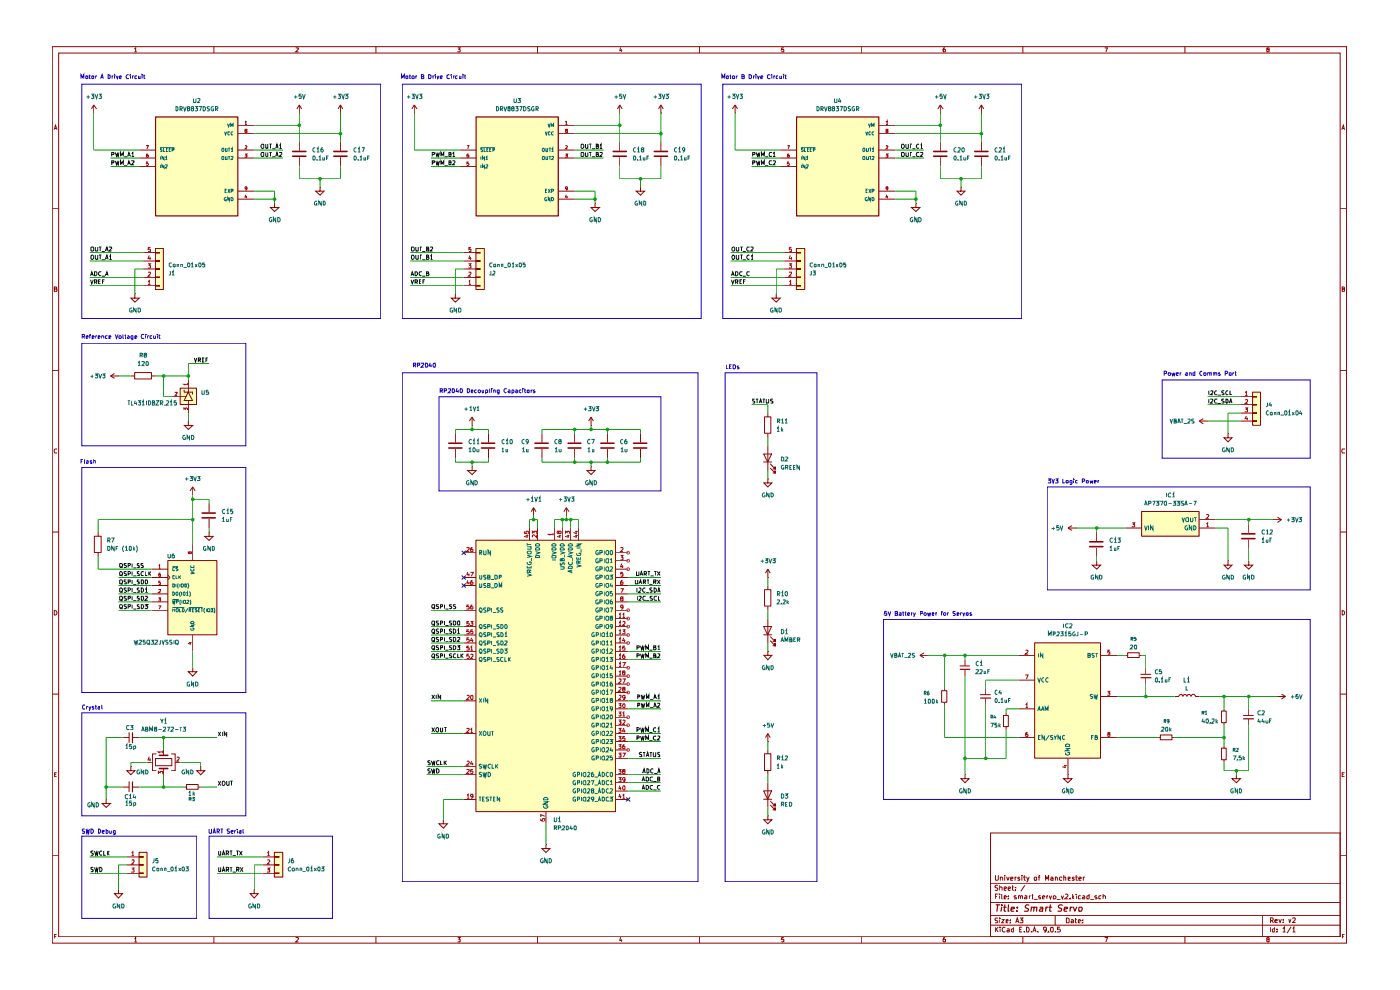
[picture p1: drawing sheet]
<svg xmlns="http://www.w3.org/2000/svg" width="297mm" height="210mm" viewBox="0 0 297 210" stroke-linecap="round" stroke-linejoin="round" font-family="sans-serif">
<g fill="none" stroke="#900000" stroke-width=".21">
<path d="M11.1 9.9h274.6v190.2h-274.6zM12.4 11.3h271.9v187.4h-271.9zM28.5 10.4l.3-.2v.8M28.5 11h.5M45.4 9.9v1.4M62.8 10.2h.4l.1 .2-.6 .6h.6M79.8 9.9v1.4M97.1 10.2h.5l-.2 .3 .2 .1v.3h-.5M114 9.9v1.4M131.7 10.1l-.2 .6h.5M131.9 10.4v.6M148.4 9.9v1.4"/>
<path d="M166.3 10.2h-.4l-.1 .4 .4-.1 .1 .4h-.5M182.7 9.9v1.4M200.5 10.2h-.3l-.1 .6v.2l.5-.1-.1-.4h-.4v.2M217 9.9v1.4M234.4 10.2h.5l-.3 .8M251.4 9.9v1.4M268.9 10.5l-.2-.2 .1-.1h.3l.1 .2-.5 .3 .1 .3 .4-.1v-.3l-.1-.1M11.5 27.5l.3-.9 .3 .9M11.6 27.3h.4M284.6 27.5l.4-.9 .2 .9M284.7 27.3h.5M11.1 44.3h1.3"/>
<path d="M284.3 44.3h1.4M11.1 78.6h1.3M11.5 61.3h.4l.1-.3-.5-.1v.9h.5l.1-.3-.3-.2M284.3 78.6h1.4M284.7 61.3h.5v-.3l-.1-.1h-.4v.9h.5v-.4l-.1-.1M12.1 95.3l-.4-.1-.2 .2v.5l.2 .2 .4-.1M285.2 95.3l-.4-.1-.2 .4 .2 .5 .4-.1M11.1 112.9h1.3M284.3 112.9h1.4M11.5 129.5a.48 .48 0 0 1 .6 .5 .48 .48 0 0 1-.6 .5zM284.7 129.5l.5 .3v.4l-.3 .3h-.2zM11.1 147.2h1.3"/>
<path d="M284.3 147.2h1.4M11.6 164.3h.3M12 163.9h-.4v.9h.4M210.1 176.7h74.2v22h-74.2zM284.7 164.3h.4M285.2 163.9h-.5v.9h.5M11.1 181.5h1.3M11.6 198.6h.3M12 198.2h-.4v.8M28.5 199.1l.3-.2v.9M28.5 199.8h.5M45.4 198.7v1.4"/>
<path d="M62.8 199l.4-.1 .1 .2-.6 .7h.6M79.8 198.7v1.4M97.1 198.9h.5l-.2 .3 .2 .1v.4h-.5M114 198.7v1.4M131.7 198.8l-.2 .7h.5M131.9 199.2v.6M148.4 198.7v1.4M166.3 198.9h-.4l-.1 .4h.5v.4h-.5M182.7 198.7v1.4M200.5 198.9h-.3a.72 .72 0 0 0 0 .9l.4-.1v-.4l-.4-.1-.1 .2M210.1 196.3h74.2M210.1 194.2h74.2"/>
<path d="M210.1 191.4h74.2M210.1 187.4h74.2M211.2 196.7v1M211.2 190.2h.3M211.2 185.7l.1 1h.3l.2-.1v-.9M211.3 197.1l.4 .6M211.7 194.8l-.4-.1-.2 .3 .1 .2 .5 .2v.3h-.6M211.7 189.6h-.5v1.1M211.7 187.9h-.5a.44 .44 0 0 0 0 .4 .44 .44 0 0 0 .5 .2l-.2 .4-.4-.1M211.7 196.7l-.5 .6M212 189.6v.1M212 190v.7"/>
<path d="M212.1 194.7v.1M212.1 188.3l.2-.2 .3 .2v.6M212.1 187.8v1.1M212.1 195.1v.6M212.2 196.7v.1M212.2 197v.7M212.2 186.1l.4-.1 .1 .2v.5M212.2 186v.7M212.5 195.1h.5l-.5 .6h.5M212.5 189.6v1l.2 .1M213 190.3l.5-.1-.1-.2-.4 .1v.6h.4M213 188.5l.5-.1-.1-.3-.4 .1v.6h.4"/>
<path d="M213.1 185.7v.1M213.1 186v.7M213.3 196.8a.51 .51 0 0 0-.7 .2 .51 .51 0 0 0 .2 .7l.5-.1M213.4 195.4l.5-.1-.1-.2-.4 .1v.5h.5M213.6 186l.2 .7 .3-.7M213.7 197.1h.4v.6h-.4l-.1-.3 .5-.1M213.9 188.5l.5-.1v-.2l-.4-.1-.1 .2v.4l.1 .2 .4-.1M213.9 190.6v.1M213.9 190.1v.1M214.4 195.7h.1M214.4 195.2h.1M214.4 186.4l.5-.1-.1-.3-.4 .1v.6h.4"/>
<path d="M214.7 188.1h.3M214.8 187.8v.9l.2 .2M215 196.7v1h-.3l-.2-.2v-.3l.3-.2 .2 .1M215.3 186v.7M215.4 188.7v.2M215.4 188.2v.1M215.5 195.7l.3-1 .3 1M215.6 190.1l-.3-.1-.2 .2 .4 .1 .1 .3-.5 .1M215.6 195.5h.5M215.6 186l-.3 .2M216.1 190.2l.1-.2 .3 .2v.5M216.1 190v.7"/>
<path d="M216.3 186.1h-.4v.3l.5 .2-.1 .1h-.4M216.3 197.2h.4M216.4 194.7h.6l-.3 .5h.3v.5h-.6M216.5 190.2l.2-.2 .2 .1v.6M216.8 185.7v.1M216.8 186v.7M216.8 196.7h-.5v1h.5M217 198.7v1.4M217.1 186h.4M217.2 197.6v.1M217.3 185.7v.9l.2 .1M217.4 190.1h.4v.6h-.4v-.4l.4-.1"/>
<path d="M217.4 187.8l-.8 1.3M217.8 196.7a.59 .59 0 0 1 .5 .3 .59 .59 0 0 1-.1 .7h-.4zM217.8 186l.3 .7M218.3 186l-.3 1-.2 .1M218.3 190v.7M218.6 190l-.3 .2M218.8 197.6v.1M218.9 190h.3M219 189.6v1.1h.2M219.1 197.7l.4-1 .3 1M219.2 197.4h.5M219.4 190.8h.7"/>
<path d="M219.4 186.2l.2-.2 .3 .1v.5l-.4 .1zM220.1 197.6v.1M220.3 186h.3M220.6 185.7l-.2 .1v.9M220.7 190.1l-.2-.1-.2 .2 .4 .2v.3h-.4M221.1 190.3l.6-.1-.2-.2-.4 .2v.4l.5 .1M221.8 186.7v-1l.3 .8 .4-.8v1M222 197.1l-.2 .3-.4-.2v-.4l.4-.1a.83 .83 0 0 1 0 1h-.3M222.1 190v.7M222.3 190l-.2 .2M222.4 197.6v.1M222.6 190l.2 .7 .3-.7"/>
<path d="M222.9 196.8l.3-.1 .2 .1v.7l-.1 .2-.4-.1zM223 186.1l.2-.1 .2 .2v.5h-.4l-.1-.2 .5-.2M223.5 190.1l.3-.1 .2 .2-.1 .5h-.4zM223.9 197.6v.1M223.9 194.2v2.1M223.9 186.1l.2-.1 .2 .2v.5M223.9 186v.7M224.2 190.8h.8M224.9 196.7h-.5v.5l.4-.1 .2 .4-.2 .2-.4-.1M225.1 190l.3 .7 .2-.7M225.3 186.1l-.4-.1-.2 .2 .1 .5h.5M225.7 186.1h.4v.6"/>
<path d="M225.7 185.7v1M226 189.7a.33 .33 0 0 1 .4 0 .33 .33 0 0 1 .1 .5l-.6 .5h.7M226.2 194.7l.6 .3v.6l-.2 .1h-.4zM226.6 186.4l.4-.1-.1-.3-.3 .1v.6h.4M227 190.6v.1M227.2 195.2l.4-.1 .1 .1v.5h-.5v-.3l.5-.1M227.5 189.6v1.1M227.6 190.3l.2 .4M227.8 190l-.3 .4M227.9 186.1l-.3-.1-.1 .2 .4 .3v.2h-.4M228.1 195.1h.3M228.2 194.7v1h.2"/>
<path d="M228.2 186h.4M228.3 185.7v.9l.3 .1M228.3 189.6v.1M228.3 190v.7M228.8 195.4l.5-.1-.2-.2-.3 .1v.5h.4M228.9 186.4l.5-.1-.2-.3-.3 .1v.6h.4M229.3 190.1l-.4-.1-.1 .2v.5h.5M229.7 195.7h.1M229.7 195.2h.1M229.7 190.1l.2-.1 .2 .2v.5h-.4v-.4l.4-.1M229.8 186v.7M230.1 186l-.3 .2"/>
<path d="M231 189.6v1.1h-.4v-.6h.4M231.3 190.8h.8M232.7 190.1l-.3-.1-.2 .2 .4 .1 .1 .3-.5 .1M233.6 190.1l-.3-.1-.2 .2 .1 .5h.4M234 190.2l.4-.2 .1 .2v.5M234 189.6v1.1M234.4 198.9h.5l-.3 .9M251.4 198.7v1.4M267.8 194.2v4.5M268.9 199.3l-.2-.2 .1-.2h.3l.1 .3-.4 .1-.1 .2 .2 .3 .3-.1v-.3l-.1-.1M269.5 196.7v1M269.5 195.3l.5-.1v-.4l-.5-.1v1"/>
<path d="M269.8 195.3l.3 .4M270.4 196.7v1h-.4l-.1-.5 .3-.2 .2 .1M270.5 195.4l.5-.1v-.2l-.4-.1-.1 .2v.5h.5M270.9 197.6v.1M270.9 197.1v.1M271.3 195l.3 .7 .2-.7M272.1 196.9l.4-.2v1M272.1 197.7h.6M272.2 195.6v.1M272.2 195.1v.1M273.4 195l.2 .7 .2-.7M273.9 196.6l-.9 1.3"/>
<path d="M274.2 194.8h.6v.3l-.6 .6h.6M274.2 196.9l.3-.2v1M274.2 197.7h.6M284.3 181.5h1.4M284.8 198.6h.3M285.2 198.2h-.4v.8"/>
</g>
<g fill="none" stroke="#900000" stroke-width=".25">
<path d="M211.3 191.9h.8M211.7 191.9l-.2 1.4M212.5 191.9v.2M212.5 192.4l-.2 .9M212.9 192.4h.5M213.2 191.9l-.2 1.2 .1 .2h.3M213.9 191.9v1.4h.1M214.5 192.9l.7-.2-.1-.3h-.5l-.1 .7v.2h.5M215.7 193.2v.1M215.8 192.4v.2M218.3 192l-.5-.1-.3 .3a.47 .47 0 0 0 .6 .5l.1 .3-.2 .3h-.7M218.8 192.5l.6-.1-.1 .9"/>
<path d="M218.9 192.4l-.2 .9M219.4 192.6l.1-.2h.5l-.1 .9M220.6 192.4h.5l.1 .2-.1 .7h-.5l-.1-.2 .2-.3 .5-.1M221.9 192.4l-.1 .9M222.3 192.4h-.3l-.1 .3M222.6 192.4h.5M222.8 191.9l-.1 1.2 .1 .2h.2M225.4 192a.52 .52 0 0 0-.9 .4l.6 .3 .1 .3-.2 .3h-.6M225.8 192.9l.7-.2-.1-.3h-.5l-.2 .7 .1 .2h.5M227.1 192.4l-.1 .9M227.5 192.4h-.3l-.1 .3M227.7 192.4l.3 .9 .4-.9"/>
<path d="M229 192.4h.4l.2 .3-.2 .6-.6-.1v-.5z"/>
</g>
<g fill="#feffba">
<path d="M169 24.8h17.4v21h-17.4z"/>
<path d="M101 114.6h29.6v57.6h-29.6z"/>
<path d="M101 24.8h17.4v21h-17.4z"/>
<path d="M33 24.8h17.5v21h-17.5z"/>
<path d="M35.6 119h10.5v15.7h-10.5z"/>
<path d="M38.3 82.4h3.4v3.4h-3.4z"/>
<path d="M265.8 83.2h1.7v7h-1.7z"/>
<path d="M169 52.7h1.8v8.8h-1.8z"/>
<path d="M101 52.7h1.8v8.8h-1.8z"/>
<path d="M58.2 180.8h1.8v5.3h-1.8z"/>
<path d="M33 52.7h1.7v8.8h-1.7z"/>
<path d="M29.5 180.8h1.7v5.3h-1.7z"/>
<path d="M242.2 108.5h12.2v5.3h-12.2z"/>
<path d="M219.5 136.4h14v24.5h-14z"/>
</g>
<g fill="none" stroke="#0f0f0f" stroke-width=".21">
<path d="M23.7 34.5h.3l.2-.1-.1-.3h-.4v.9M23.7 32.8h.4v-.5h-.4v.9M24.5 34.1l.2 .9 .2-.6 .2 .6 .1-.9M24.5 32.3l.2 .9 .2-.6 .2 .6 .1-.9M25.6 35v-.9l.2 .6 .4-.6v.9M25.6 33.2v-.9l.2 .6 .4-.6v.9M26.3 35h.7M26.3 33.3h.7M27.1 35l.2-.9 .4 .9M27.1 33.2l.2-.9 .4 .9M27.2 34.7h.4M27.2 32.9h.4"/>
<path d="M27.9 34.2l.5-.1v.3l-.6 .6h.6M27.9 32.6l.3-.3v.9M27.9 33.2h.5M55.5 32.4h.5l-.1 .8-.4-.1zM55.6 30.6l.4 .1v.6l-.2 .2a.49 .49 0 0 1-.4-.4 .49 .49 0 0 1 .2-.5zM56.4 32.3l.1 .9 .3-.1v-.8M56.4 30.6v.8l.2 .1 .2-.1v-.8M57.1 32.3h.6M57.1 30.6h.6M57.4 30.6v.9M57.4 32.3v.9M57.7 33.3h.7"/>
<path d="M57.7 31.6h.7M58.5 33.2l.3-.9 .2 .9M58.5 31.5l.3-.9 .2 .9M58.6 32.9h.3M58.6 31.2h.3M59.3 32.4h.5v.3l-.5 .5h.5M59.3 30.8l.2-.2v.9M59.3 31.5h.5M91.7 34.5h.3l.2-.1-.1-.3h-.4v.9M91.7 32.8h.4v-.5h-.4v.9M92.5 34.1l.2 .9 .2-.6 .1 .6 .2-.9M92.5 32.3l.2 .9 .2-.6 .1 .6 .2-.9"/>
<path d="M93.6 35v-.9l.2 .6 .3-.6v.9M93.6 33.2v-.9l.2 .6 .3-.6v.9M94.3 35h.7M94.3 33.3h.7M95.2 34.5h.5v-.3l-.5-.1v.9h.4l.1-.5h-.2M95.2 32.8l.5-.1-.1-.4h-.4v.9h.5v-.4h-.2M96 34.2h.5v.3l-.5 .5h.5M96 32.6l.3-.3v.9M96 33.2h.5M123.3 32.4h.5l.1 .5-.2 .3-.4-.1zM123.4 30.6a.47 .47 0 0 1 .5 .4 .47 .47 0 0 1-.5 .5l-.1-.2v-.6zM124.2 30.6v.7l.2 .2 .3-.1v-.8"/>
<path d="M124.2 32.3l.1 .9 .4-.1v-.8M125 32.3h.5M125 30.6h.5M125.2 30.6v.9M125.2 32.3v.9M125.6 33.3h.6M125.6 31.6h.6M126.5 31h.3l.1-.4h-.4v.9h.3l.2-.3-.3-.2M126.5 32.8l.4-.1-.1-.4h-.3v.9h.4l.1-.3-.3-.1M127.2 30.8l.3-.2v.9M127.2 32.4h.6v.3l-.6 .5h.6M127.2 31.5h.6"/>
<path d="M159.7 34.5h.3l.2-.1-.1-.3h-.4v.9M159.7 32.8h.4v-.5h-.4v.9M160.4 34.1l.3 .9 .2-.6 .1 .6 .2-.9M160.4 32.3l.3 .9 .2-.6 .1 .6 .2-.9M161.5 35v-.9l.4 .6 .2-.6v.9M161.5 33.2v-.9l.4 .6 .2-.6v.9M162.3 35h.7M162.3 33.3h.7M163.7 34.2l-.4-.1a.44 .44 0 0 0-.1 .6 .44 .44 0 0 0 .5 .2M163.7 32.4l-.4-.1-.2 .4 .2 .5 .4-.1M164 34.2h.5v.3l-.5 .5h.5M164 32.6l.2-.3v.9"/>
<path d="M164 33.2h.5M191.3 32.4h.5v.5l-.1 .3-.4-.1zM191.4 30.6a.47 .47 0 0 1 .5 .4 .47 .47 0 0 1-.5 .5l-.1-.2v-.6zM192.2 30.6v.7l.2 .2 .3-.1v-.8M192.2 32.3l.1 .9 .4-.1v-.8M193 32.3h.5M193 30.6h.5M193.2 30.6v.9M193.2 32.3v.9M193.5 33.3h.7M193.5 31.6h.7M195 30.6a.42 .42 0 0 0-.6 .4 .42 .42 0 0 0 .6 .4"/>
<path d="M195 32.4l-.4-.1-.2 .4 .2 .5 .4-.1M195.3 30.8l.2-.2v.9M195.3 32.4l.4-.1v.4l-.5 .5h.5M195.3 31.5h.4M19.2 59.3l.3 .9 .3-.9M19.2 58.5l.3-.8 .3 .8M19.3 58.2h.4M19.4 52.4h.3l.2 .3-.2 .5h-.4zM19.5 54.1a.47 .47 0 0 1 .4 .5 .47 .47 0 0 1-.4 .4l-.2-.1v-.6zM20.1 59.9l.5-.1v-.4l-.5-.1v.9M20.1 57.7h.3l.2 .1v.4l-.3 .3h-.2zM20.2 54.1v.8l.2 .1 .3-.1v-.8"/>
<path d="M20.2 52.4l.1 .8h.4v-.8M20.3 59.9l.3 .3M20.9 59.8h.3M21 52.4h.5M21 54.1h.5M21.2 52.4v.8M21.2 54.1v.9M21.3 59.3h-.4v.9h.4M21.4 57.7h-.3l-.2 .1v.4l.3 .3 .2-.1M21.6 58.6h.7M21.6 53.3h.7M21.6 55.1h.7"/>
<path d="M21.8 59.8h.2M22.2 59.3h-.4v.9M22.3 58.5l.4-.8 .2 .8M22.3 55l.4-.9 .2 .9M22.3 53.2l.4-.8 .2 .8M22.4 58.2h.5M22.4 54.8h.5M22.4 53h.5M23.2 54.4l.2-.3v.9M23.2 52.5l.4-.1 .1 .3-.6 .5h.6M23.2 55h.5M87.2 59.3l.3 .9 .3-.9"/>
<path d="M87.2 58.5l.3-.8 .3 .8M87.3 52.5h.5l.1 .5-.2 .2h-.4zM87.3 58.2h.4M87.5 54.1a.47 .47 0 0 1 .4 .5 .47 .47 0 0 1-.4 .4l-.2-.1v-.6zM88 59.9l.6-.1v-.4l-.6-.1v.9M88 57.7h.4l.2 .1v.4l-.3 .3h-.3zM88.2 52.4l.1 .8h.4v-.8M88.2 54.1v.8l.2 .1 .3-.1v-.8M88.3 59.9l.3 .3M89 59.8h.2M89.1 52.4h.4M89.1 54.1h.4"/>
<path d="M89.2 52.4v.8M89.2 54.1v.9M89.3 59.3h-.3v.9h.3M89.4 57.7h-.3a.43 .43 0 0 0-.2 .5 .43 .43 0 0 0 .5 .2M89.6 58.6h.6M89.6 53.3h.6M89.6 55.1h.6M89.7 59.8h.3M90.2 59.3h-.5v.9M90.5 52.8l.4-.1-.1-.3h-.3v.8h.4l.1-.2-.2-.2M90.5 54.5h.3l.1-.3-.4-.1v.9h.3l.2-.3-.2-.2M90.5 58h.4v-.3h-.4v.8h.3l.2-.3-.2-.2"/>
<path d="M91.3 52.5l.4-.1 .1 .3-.5 .5h.5M91.3 54.4l.2-.3v.9M91.3 55h.5M155.2 59.3l.2 .9 .4-.9M155.2 58.5l.2-.8 .4 .8M155.3 58.2h.4M155.4 54.1a.47 .47 0 0 1 .5 .5 .47 .47 0 0 1-.5 .4l-.1-.3zM155.4 52.4h.3l.2 .3-.2 .5h-.3l-.1-.2zM156 59.9l.5-.1v-.4l-.5-.1v.9M156 57.7h.4l.1 .1v.4l-.2 .3h-.3zM156.2 54.1v.8l.2 .1 .3-.1v-.8M156.2 52.4l.1 .8h.4v-.8"/>
<path d="M156.3 59.9l.2 .3M157 59.8h.2M157.1 52.4h.5M157.1 54.1h.5M157.3 52.4v.8M157.3 54.1v.9M157.4 59.3h-.4v.9h.4M157.5 57.7h-.4a.44 .44 0 0 0-.2 .5 .44 .44 0 0 0 .6 .2M157.6 58.6h.6M157.6 53.3h.6M157.6 55.1h.6M157.7 59.8h.3"/>
<path d="M158.2 59.3h-.5v.9M159 54.2a.42 .42 0 0 0-.6 .4 .42 .42 0 0 0 .6 .3M159 57.7h-.4a.44 .44 0 0 0-.1 .5 .44 .44 0 0 0 .5 .2M159 52.5l-.4-.1-.2 .3 .2 .5h.4M159.3 54.4l.3-.3v.9M159.3 52.5l.4-.1 .1 .3-.5 .5h.5M159.3 55h.5M41.2 75.9l.3 .9 .2-.9M42.1 76.4h.4v-.5h-.4v.9M42.2 76.4l.4 .4M42.9 76.4h.4M43.3 75.9h-.4v.9h.4"/>
<path d="M43.7 76.4h.3M44.1 75.9h-.4v.9M160.1 84.7h-.4v.3l.4 .2-.1 .3h-.3M160.4 84.7h.5M160.6 84.7v.8M161 85.5l.4-.8 .2 .8M161.1 85.3h.4M161.8 84.7h.5M162 84.7v.8M162.6 84.7v.8l.5-.1v-.7M164 84.7h-.5v.3l.5 .3-.1 .2h-.4M256.4 82.9v.8"/>
<path d="M256.4 84.7v.8M256.8 84.7h.5v.3l-.5 .5h.5M256.8 83h.5v.3l-.5 .4h.5M258.1 84.7h-.3l-.2 .3 .2 .5 .3-.1M258.1 83a.43 .43 0 0 0-.4 .2 .43 .43 0 0 0 .1 .5l.3-.1M258.3 85.6h.7M258.3 83.8h.7M259.7 84.7h-.5v.1l.1 .3 .4 .1v.2l-.5 .1M259.7 83l-.4-.1-.1 .2v.2l.5 .2-.1 .2h-.4M260.1 84.7l.4 .1v.5l-.2 .2h-.2zM260.5 83l-.2-.1a.5 .5 0 0 0-.1 .8l.3-.1M260.8 85.5l.3-.8 .3 .8"/>
<path d="M260.9 85.3h.4M260.9 82.9v.8h.5M25.4 119.6h.5a.47 .47 0 0 1-.3 .8l-.2-.2zM26.8 119.5l-.5 .1v.3l.4 .1 .1 .1-.1 .3-.4-.1M27.2 120h.3l.2-.2-.1-.3h-.4v.9M28 119.5v.9M29.5 119.5l-.4 .1v.3l.4 .2v.2h-.4M30.4 119.5h-.4l-.1 .2 .5 .4v.2h-.5M25.4 121.4l.2-.2a.42 .42 0 0 1 .4 .5 .42 .42 0 0 1-.4 .4l-.2-.1zM25.4 123.1h.5l.1 .5-.2 .3-.4-.1zM25.4 124.9l.2-.2a.47 .47 0 0 1 .4 .5 .47 .47 0 0 1-.4 .4l-.2-.1zM25.4 126.6h.5l.1 .5-.2 .2-.4-.1z"/>
<path d="M25.4 128.3h.5a.47 .47 0 0 1-.3 .8l-.2-.2zM25.6 120.1l.4 .4M25.6 121.9l.4 .3M25.6 123.7l.4 .2M25.6 125.4l.4 .3M25.6 127.2l.4 .2M25.6 128.9l.4 .3M26.8 121.3h-.5v.3l.5 .3-.1 .2h-.4M26.8 123l-.5 .1v.3l.5 .2-.1 .3h-.4M26.8 124.8h-.5v.2l.5 .4-.1 .2h-.4M26.8 126.5l-.5 .1v.2l.5 .3-.1 .2h-.4M26.8 128.3h-.5l.1 .3 .4 .3-.1 .2-.4-.1"/>
<path d="M27.2 121.7h.3l.2-.1-.2-.4h-.3v.9M27.2 123.4h.4v-.4h-.4v.9M27.2 125.2h.3l.2-.3-.2-.2h-.3v.9M27.2 126.9h.4v-.4h-.4v.8M27.2 128.7h.3l.2-.2-.1-.2h-.4v.8M28 121.2v.9M28 123v.9M28 124.7v.9M28 126.5v.8M28 128.3v.8M28.3 120.5h.7M28.3 122.2h.7"/>
<path d="M28.3 123.9h.7M28.3 125.7h.7M28.3 127.4h.7M28.3 129.2h.7M29.5 121.3h-.4v.3l.4 .2v.3h-.4M29.5 123l-.4 .1v.3h.4v.4l-.4 .1M29.5 124.8h-.4v.2l.4 .3v.3h-.4M29.5 126.5l-.4 .1v.2l.4 .1v.3l-.4 .1M29.5 128.3h-.4l.1 .3 .3 .2v.2h-.4M30 123l.4 .1 .1 .4-.2 .4h-.3zM30 124.7a.47 .47 0 0 1 .5 .5 .47 .47 0 0 1-.5 .4zM30 126.5l.4 .1 .1 .4-.2 .3h-.3z"/>
<path d="M30 128.3h.3a.48 .48 0 0 1 .1 .5 .48 .48 0 0 1-.4 .3zM30.5 121.3a.44 .44 0 0 0-.6 .2 .44 .44 0 0 0 .2 .6h.4M30.7 128.3h.6l-.3 .2 .3 .2v.2l-.1 .2-.5-.1M30.8 121.2v.9h.4M30.8 125l.3-.3v.9M30.8 126.6l.4-.1 .1 .2-.6 .6h.6M30.8 125.6h.5M30.9 123a.42 .42 0 0 1 .4 .4 .42 .42 0 0 1-.4 .5zM31.6 121.2v.9M31.7 121.7l.3 .4M32 121.2l-.4 .5M91.7 137.1h.5v.6l-.2 .1a.47 .47 0 0 1-.4-.2 .47 .47 0 0 1 .1-.5z"/>
<path d="M91.7 135.3h.5l-.1 .8-.4-.1zM91.7 133.6l.2-.2 .3 .2v.6l-.2 .2a.47 .47 0 0 1-.4-.3 .47 .47 0 0 1 .1-.5zM91.7 131.8h.5l-.1 .8-.4-.1zM91.8 137.6l.5 .3M91.8 128.9l.5 .3M91.8 128.3h.4v.6l-.2 .2a.47 .47 0 0 1-.4-.3 .47 .47 0 0 1 .2-.5zM91.8 135.9l.5 .2M91.8 134.1l.5 .3M91.8 132.4l.5 .3M91.8 139.4l.5 .2M91.9 138.7l.3 .1v.6h-.5a.52 .52 0 0 1 .2-.7zM93 137l-.5 .1 .1 .2 .4 .2v.2h-.5"/>
<path d="M93 128.3h-.4l-.1 .1 .5 .4v.2h-.5M93 135.2h-.4l-.1 .2 .2 .2 .3 .1v.3l-.5 .1M93 133.5l-.3-.1-.2 .2 .1 .3 .4 .1v.3h-.5M93 131.7h-.4l-.1 .2 .2 .3h.3v.3l-.5 .1M93 138.8l-.3-.1-.2 .1 .1 .3 .4 .1v.3h-.5M93.5 137.4l.4-.1v-.3h-.4v.8M93.5 128.7l.4-.1-.1-.3h-.3v.8M93.5 135.6h.3l.1-.3-.4-.1v.9M93.5 133.9h.4v-.4l-.4-.1v1M93.5 132.2h.3l.1-.4-.4-.1v.9M93.5 139.1h.4v-.3l-.4-.1v.8M94.3 128.3v.8"/>
<path d="M94.3 131.7v.9M94.3 133.4v1M94.3 135.2v.9M94.3 137v.8M94.3 138.7v.8M94.5 129.2h.7M94.5 137.9h.7M94.5 136.1h.7M94.5 134.4h.7M94.5 139.6h.7M94.5 132.7h.7M95.8 137l-.5 .1 .1 .2 .4 .3-.1 .2-.4-.1"/>
<path d="M95.8 128.3h-.4l-.1 .1 .5 .3v.2l-.1 .2-.4-.1M95.8 135.2h-.4l-.1 .3 .5 .4v.2h-.5M95.8 133.5l-.3-.1-.2 .2 .1 .3 .4 .2-.1 .3-.4-.1M95.8 131.7h-.4l-.1 .3 .5 .4v.2h-.5M95.8 138.8l-.3-.1-.2 .1 .1 .3 .4 .2v.2h-.5M96.2 137h.3l.2 .2v.4l-.3 .2h-.2zM96.2 135.2h.3l.2 .2v.5l-.2 .2h-.3zM96.2 133.4h.2l.3 .3v.4l-.3 .3h-.2zM96.2 131.7h.3l.2 .2v.5l-.2 .2h-.3zM96.7 128.3h-.5l.1 .3 .4 .3-.2 .2-.3-.1M96.7 138.8l-.3-.1-.2 .2v.5l.1 .1 .4-.1M97 137h.5l-.2 .2 .2 .1v.4h-.5"/>
<path d="M97 135.3h.5v.2l-.5 .6h.5M97 133.7l.3-.3v1M97 134.4h.5M97.1 131.8l.3-.1v.8a.39 .39 0 0 1-.4-.2 .39 .39 0 0 1 .1-.5zM97.1 138.7v.8h.4M97.8 138.7v.8M97.9 139.1l.4 .4M98.3 138.7l-.5 .5M134.8 123l.1 .9 .4-.1v-.8M135 121.2v.9l.5-.1v-.8M135.1 139.1h.4l.1-.3-.1-.1h-.4v.8M135.1 137.4h.4l.1-.3-.5-.1v.8"/>
<path d="M135.1 124.7v.9M135.2 126.5v.8M135.5 123.9l.4-.9 .2 .9M135.5 124.8h.5v.3l-.5 .5h.5M135.5 126.6l.5-.1 .1 .2-.6 .6h.6M135.6 123.6h.5M135.8 122.1l.3-.9 .3 .9M135.9 138.7l.2 .8 .2-.6 .2 .6 .1-.8M135.9 137l.2 .8 .2-.6 .2 .6 .1-.8M135.9 121.9h.4M136.5 123.4h.4v-.4h-.4v.9M136.6 121.7h.6v-.4l-.6-.1v.9"/>
<path d="M136.6 123.4l.4 .5M136.9 124.8a.42 .42 0 0 0-.6 .4 .42 .42 0 0 0 .6 .4M136.9 126.6l-.3-.1-.2 .2v.5l.2 .1 .3-.1M136.9 121.7l.3 .4M137 139.5v-.8l.3 .6 .3-.6v.8M137 137.8v-.8l.3 .6 .3-.6v.8M137.1 125.7h.6M137.1 127.4h.6M137.2 123h.5M137.4 121.2h.5M137.5 123v.9M137.7 121.2v.9"/>
<path d="M137.7 123.9h.7M137.7 137.9h.7M137.7 139.6h.7M138 122.2h.7M138.3 124.8l-.3-.1-.2 .2 .1 .2 .4 .2v.3h-.5M138.4 126.5l-.5 .1v.2l.5 .3-.1 .2h-.4M138.7 123.4h.4v-.4h-.4v.9M138.7 139.1h.3l.1-.3-.4-.1v.8h.4l.1-.2-.3-.2M138.7 137.3h.3l.1-.3h-.4v.8h.3l.2-.3-.3-.2M138.8 124.7a.47 .47 0 0 1 .5 .5 .47 .47 0 0 1-.5 .4zM138.8 121.2h.5M138.8 123.4l.4 .5"/>
<path d="M139 121.2v.9M139.3 126.6l-.4-.1-.1 .2v.5l.1 .1 .4-.1M139.4 123l.6 .9M139.4 121.2l.6 .9M139.5 125.6l.3-.9 .2 .9M139.5 138.8h.4v.3l-.5 .4h.5M139.5 137.2l.3-.2v.8M139.5 137.8h.4M139.6 125.4h.3M139.7 126.5v.8h.3M140 123l-.6 .9M140 121.2l-.6 .9"/>
<path d="M46.3 155.3l.5 .8M46.8 155.3l-.5 .8M47.2 155.3v.8M48.1 155.3v.8l-.5-.8v.8M91.6 147.4l.6 .8M91.6 154.3l.6 1M92.2 147.4l-.6 .8M92.2 154.3l-.6 1M92.5 147.4v.8M92.7 154.3l.3 .2v.6l-.1 .2a.49 .49 0 0 1-.5-.4 .49 .49 0 0 1 .3-.6zM93.5 147.4v.8l-.5-.8v.8M93.5 154.3l.1 1 .3-.1v-.9"/>
<path d="M94.2 154.3h.5M94.5 154.3v1M135.1 156.5h.4l.1-.2-.1-.2h-.4v.9M135.1 154.8h.4l.1-.3-.1-.2h-.4v1M135.3 147.8h.3l.1-.3-.4-.1v.8M135.3 149.6h.3l.1-.3-.4-.1v.8M135.9 156.1l.2 .9 .2-.6 .2 .6 .1-.9M135.9 154.3l.2 1 .2-.7 .2 .7 .1-1M136.1 147.4l.1 .8 .2-.5 .2 .5 .2-.8M136.1 149.2l.1 .8 .2-.6 .2 .6 .2-.8M136.1 159.7l-.3-.1-.2 .2 .1 .2 .4 .2v.2h-.5M136.4 159.6h.5"/>
<path d="M136.6 159.6v.9M137 157v-.9l.3 .6 .3-.6v.9M137 155.3v-1l.3 .7 .3-.7v1M137.2 148.2v-.8l.2 .6 .3-.6v.8M137.2 150v-.8l.2 .6 .3-.6v.8M137.7 157.1h.7M137.7 155.4h.7M137.8 159.6h.5M137.9 148.3h.7M137.9 150.1h.7M138.1 159.6v.9M138.6 159.6v.8l.2 .1 .3-.1v-.8"/>
<path d="M138.7 148.2l.2-.8 .4 .8M138.7 150l.2-.8 .4 .8M138.8 148h.4M138.8 149.8h.4M139.2 156.2a.44 .44 0 0 0-.7 .1 .44 .44 0 0 0 .3 .7l.4-.1M139.2 154.4a.42 .42 0 0 0-.6 .4 .42 .42 0 0 0 .6 .4M139.5 156.2h.4v.3l-.5 .5h.5M139.5 154.6l.3-.3v1M139.5 147.7l.3-.3v.8M139.5 149.3l.4-.1v.3l-.5 .5h.5M139.5 155.3h.4M139.5 148.2h.4"/>
<path d="M139.9 159.7h-.4v.2l.4 .3v.2h-.4M46.3 165.7l.5 .9M46.8 165.7l-.5 .9M47.2 165.9l.1-.2a.47 .47 0 0 1 .5 .5 .47 .47 0 0 1-.5 .4l-.1-.2zM48.1 165.7v.7l.2 .2 .3-.1v-.8M48.8 165.7h.6M49.1 165.7v.9M91.3 161.4h-.5v.1l.1 .3 .4 .1v.2l-.5 .1M91.3 163.1h-.4l-.1 .1v.3l.5 .2v.2h-.5M91.5 161.4l.3 .8 .1-.6 .2 .6 .2-.8M91.5 163.1l.3 .9 .1-.7 .2 .7 .2-.9M92.6 163.1h.3l.2 .2v.4l-.2 .3h-.3z"/>
<path d="M93.1 161.5l-.3-.1-.2 .1v.5l.2 .2 .3-.1M93.5 161.4v.8h.4M94.2 161.4v.8M94.3 161.7l.4 .5M94.7 161.4l-.5 .5M136.2 167.5l.3-.9 .3 .9M136.2 165.7l.3-.9 .3 .9M136.3 164l.3-.9 .3 .9M136.3 167.2h.4M136.3 165.4h.4M136.4 163.7h.4M137.1 166.6h.3l.2 .2v.4l-.3 .3h-.2z"/>
<path d="M137.1 164.8h.3l.2 .2v.5l-.2 .2h-.3zM137.1 160.5l.3-.9 .3 .9M137.2 160.3h.4M137.2 163.1l.5 .1v.6l-.3 .2h-.2zM138.4 166.7l-.3-.1-.2 .2v.4l.3 .3 .2-.1M138.4 164.9l-.3-.1-.2 .2v.5l.2 .2 .3-.1M138.6 163.1a.42 .42 0 0 0-.6 .4 .42 .42 0 0 0 .6 .4M138.6 167.5h.7M138.6 165.8h.7M138.8 164.1h.6M139.5 164l.3-.9 .2 .9M139.5 165.3l.4-.2v-.3h-.4v.9l.4-.1v-.3h-.1"/>
<path d="M139.6 163.7h.3M139.9 166.7l-.3-.1a.43 .43 0 0 0-.1 .5 .43 .43 0 0 0 .4 .3M19.8 184.1h-.5v.2l.5 .4-.2 .2-.3-.1M19.8 180.6h-.5v.2l.5 .4-.2 .2h-.3M20.1 184l.2 .9 .2-.7 .2 .7 .1-.9M20.1 180.5l.2 .9 .2-.6 .2 .6 .1-.9M21.2 184a.47 .47 0 0 1 .5 .4 .47 .47 0 0 1-.5 .5zM21.7 180.6a.42 .42 0 0 0-.6 .4 .42 .42 0 0 0 .6 .4M22 180.5v.9h.4M22.8 180.5v.9M22.9 180.9l.3 .5M23.2 180.5l-.4 .5"/>
<path d="M46.4 184v.8l.2 .1 .2-.1v-.8M46.4 180.5v.9h.2h.2v-.9M47.2 184.9l.2-.9 .3 .9M47.2 181.4l.2-.9 .3 .9M47.2 184.7h.5M47.2 181.2h.5M48 184.5l.5-.1v-.3l-.5-.1v.9M48 181l.5-.1v-.3l-.5-.1v.9M48.3 184.5l.2 .4M48.3 181l.2 .4M48.8 184h.5M48.8 180.5h.5"/>
<path d="M49 180.5v.9M49 184v.9M49.4 185h.6M49.4 181.5h.6M50.1 180.5h.5M50.2 184.5l.5-.1v-.3l-.5-.1v.9M50.4 180.5v.9M50.5 184.5l.2 .4M50.8 180.5l.6 .9M51 184l.6 .9M51.4 180.5l-.6 .9M51.6 184l-.6 .9"/>
</g>
<g fill="none" stroke="#900000" stroke-width=".21">
<path d="M19.9 24h.1M19.9 22.3l-.5 .8M19.9 22.3l.6 .8M19.9 22.3v1.7M29.5 31.8h3.5M29.5 33.5h3.5M29.5 35.3h3.5M50.5 31.8h3.4M50.5 33.5h3.4M50.5 26.6h3.4M50.5 28.4h3.4M63.5 24h.1"/>
<path d="M63.5 22.3v1.7M63.5 30.1v1.9M63.5 33.4v1.9M63.5 22.3l-.5 .8M63.5 22.3l.5 .8M67.9 39.7v.8h.8l-.8 .9-.9-.9h.9M67.9 39.7h.1M72.2 24h.1M72.2 22.3v1.7M72.2 30.1v1.9M72.2 33.4v1.9M72.2 22.3l-.5 .8"/>
<path d="M72.2 22.3l.5 .8M87.9 24h.1M87.9 22.3l-.5 .8M87.9 22.3l.6 .8M87.9 22.3v1.7M97.5 31.8h3.5M97.5 33.5h3.5M97.5 35.3h3.5M118.4 31.8h3.5M118.4 33.5h3.5M118.4 26.6h3.5M118.4 28.4h3.5"/>
<path d="M131.5 24h.1M131.5 22.3v1.7M131.5 30.1v1.9M131.5 33.4v1.9M131.5 22.3l-.5 .8M131.5 22.3l.5 .8M135.9 39.7v.8h.8l-.8 .9-.9-.9h.9M135.9 39.7h.1M140.2 24h.1M140.2 22.3v1.7M140.2 30.1v1.9M140.2 33.4v1.9"/>
<path d="M140.2 22.3l-.5 .8M140.2 22.3l.5 .8M156 24h.1M156 22.3l-.6 .8M156 22.3l.5 .8M156 22.3v1.7M165.5 31.8h3.5M165.5 33.5h3.5M165.5 35.3h3.5M186.4 31.8h3.5M186.4 33.5h3.5M186.4 26.6h3.5"/>
<path d="M186.4 28.4h3.5M199.5 24h.1M199.5 22.3v1.7M199.5 30.1v1.9M199.5 33.4v1.9M199.5 22.3l-.5 .8M199.5 22.3l.6 .8M203.9 39.7v.8h.8l-.8 .9-.9-.9h.9M203.9 39.7h.1M208.2 24h.1M208.2 22.3v1.7M208.2 30.1v1.9"/>
<path d="M208.2 33.4v1.9M208.2 22.3l-.5 .8M208.2 22.3l.5 .8M30.4 58.8h2.6M30.4 57.1h2.6M30.4 55.4h2.6M30.4 53.6h2.6M33 52.7h1.7v8.7h-1.7zM33 58.8h.9v.1h-.9zM33 57h.9v.1h-.9zM33 55.3h.9v.2h-.9zM33 53.5h.9v.2h-.9z"/>
<path d="M50.5 40.5h3.4M50.5 42.2h3.4M58.2 43.2v.8h1l-1 .9-.8-.9h.8M58.2 43.2h.1M98.4 58.8h2.6M98.4 57.1h2.6M98.4 55.4h2.6M98.4 53.6h2.6M101 52.7h1.7v8.7h-1.7zM101 58.8h.8v.1h-.8zM101 57h.8v.1h-.8zM101 55.3h.8v.2h-.8z"/>
<path d="M101 53.5h.8v.2h-.8zM118.4 40.5h3.5M118.4 42.2h3.5M126.2 43.2v.8h1l-1 .9-.8-.9h.8M126.2 43.2h.1M166.4 58.8h2.6M166.4 57.1h2.6M166.4 55.4h2.6M166.4 53.6h2.6M168.9 52.7h1.8v8.7h-1.8zM169 58.8h.8v.1h-.8zM169 57h.8v.1h-.8z"/>
<path d="M169 55.3h.8v.2h-.8zM169 53.5h.8v.2h-.8zM186.4 40.5h3.5M186.4 42.2h3.5M194.3 43.2v.8h.9l-.9 .9-.9-.9h.9M194.3 43.2h.1M23.4 79.8h1.7M23.4 79.8l.9 .5M24.3 79.2l-.9 .6M25.1 79.8h.1M27.8 79.8h.8M28.6 79h3.5v1.4h-3.5z"/>
<path d="M28.6 62.3v.9h.9l-.9 .9-.8-.9h.8M28.6 62.3h.1M30.4 60.6h2.6M32.2 79.8h.8M33 60.5h.9v.2h-.9zM96.6 62.3v.9h.9l-.9 .9-.8-.9h.8M96.6 62.3h.1M98.4 60.6h2.6M101 60.5h.8v.2h-.8zM164.7 62.3v.9h.8l-.8 .9-1-.9h1M164.7 62.3h.1M166.4 60.6h2.6"/>
<path d="M169 60.5h.8v.2h-.8zM36.5 84.2h3M38.2 82.3h3.5v3.5h-3.5zM39.1 82.8v.4h1.7v.4M39.9 83.2l.9 1.8h-1.7zM40 89.3v.9h.9l-.9 .9-.9-.9h.9M40 89.3h.1M40 80.6v2.6M40 85v2.6M96.6 91.9v2M96.6 95.2v2M100.2 99v.8h.8l-.8 .9-1-.9h1"/>
<path d="M100.2 99h.1M100.2 90.2h.1M100.2 88.5l-.6 .8M100.2 88.5l.5 .8M100.2 88.5v1.7M103.6 91.9v2M103.6 95.2v2M115 91.9v2M115 95.2v2M121.9 91.9v2M121.9 95.2v2M125.4 99v.8h-.9l.9 .9 .8-.9h-.8"/>
<path d="M125.4 99h.1M125.4 90.2h.1M125.4 88.5l.5 .8M125.4 88.5l-.5 .8M125.4 88.5v1.7M128.9 91.9v2M128.9 95.2v2M135.9 91.9v2M135.9 95.2v2M162 96.3h1.7l-.8 1.7zM162 98h1.7M162.2 88.4h1.3v3.5h-1.3z"/>
<path d="M162.9 87.6v.9M162.9 91.9v1M162.9 94.6v5.2M163.4 99.3l1 1v-.5v.5h-.5M163.4 98.4l1 1.1v-.5v.5h-.5M254.4 89.3h1.8M254.4 89.3l.9 .6M255.3 88.8l-.9 .5M256.2 89.3h.1M260.5 91.9v1h.9l-.9 .8-.8-.8h.8M260.5 91.9h.1M263.1 84.2h2.7"/>
<path d="M263.1 85.8h2.7M263.1 87.6h2.7M263.1 89.3h2.7M265.7 83.2h1.7v7h-1.7zM265.8 84.1h.8v.1h-.8zM265.8 85.8h.8v.1h-.8zM265.8 87.5h.8v.2h-.8zM265.8 89.2h.8v.2h-.8zM20 113.7h1.5v3.5h-1.5zM20.8 112.9v.9M20.8 117.3v.8M35.6 118.9h10.4v15.8h-10.4z"/>
<path d="M40.9 105.1h.1M40.9 103.3v1.8M40.9 115.5v3.5M40.9 103.3l-.6 .8M40.9 103.3l.5 .8M44.4 112.9v.9h.8l-.8 .8-1-.8h1M44.4 112.9h.1M44.4 106.8v1.9M44.4 110.1v1.9M98.4 117.3h2.6M101 114.6h29.6v57.6h-29.6zM112.3 112v2.6"/>
<path d="M113.2 109.4h.1M113.2 107.7l-.5 .8M113.2 107.7l.5 .8M113.2 107.7v1.7M114 112v2.6M117.6 112v2.6M119.3 112v2.6M120.1 109.4h.1M120.1 107.7l-.5 .8M120.1 107.7l.6 .8M120.1 107.7v1.7M121.1 112v2.6"/>
<path d="M122.8 112v2.6M130.6 117.3h2.7M130.6 119h2.7M162.9 101.6v.8h.8l-.8 .9-.9-.9h.9M162.9 101.6h.1M226.6 112h1.7M226.6 112l.8 .5M227.4 111.5l-.8 .5M228.3 112h.1M232.7 119v.9h.8l-.8 .8-1-.8h1M232.7 119h.1M232.7 112.9v1.9"/>
<path d="M232.7 116.2v1.9M238.8 112h3.4M242.2 108.5h12.2v5.2h-12.2zM254.4 112h3.5M254.4 110.2h3.5M260.5 119v.9h.9l-.9 .8-.8-.8h.8M260.5 119h.1M264.9 119v.9h.9l-.9 .8-.9-.8h.9M264.9 119h.1M264.9 111.2v1.8M264.9 114.5v1.9M270.1 110.2h.1"/>
<path d="M270.1 110.2h1.8M271 109.7l.9 .5M271.9 110.2l-.9 .6M32.2 122.5h3.4M32.2 124.2h3.4M32.2 129.4h3.4M32.2 120.7h3.4M32.2 126h3.4M32.2 127.7h3.4M35.6 122l.5 .5-.5 .4M40.9 134.7v3.5M98.4 122.5h2.6"/>
<path d="M98.4 124.2h2.6M98.4 129.4h2.6M98.4 132.9h2.6M98.4 134.7h2.6M98.4 136.4h2.6M98.4 138.2h2.6M98.4 139.9h2.6M130.6 122.5h2.7M130.6 124.2h2.7M130.6 129.4h2.7M130.6 132.9h2.7M130.6 134.7h2.7"/>
<path d="M130.6 136.4h2.7M130.6 138.2h2.7M130.6 139.9h2.7M130.6 120.7h2.7M130.6 126h2.7M130.6 127.7h2.7M130.6 131.2h2.7M162 132.9h1.7l-.8 1.8zM162 134.7h1.7M162.2 125.1h1.3v3.5h-1.3zM162.9 138.2v.8h.8l-.8 .9-.9-.9h.9M162.9 138.2h.1"/>
<path d="M162.9 122.5h.1M162.9 120.7v1.8M162.9 124.2v.9M162.9 128.6v.8M162.9 131.2v5.2M162.9 120.7l-.5 .9M162.9 120.7l.5 .9M163.4 135.9l1 1.1v-.6v.6h-.5M163.4 135l1 1.1v-.6v.6h-.5M195.2 139h1.6M195.2 139l.8 .5M196 138.5l-.8 .5"/>
<path d="M196.8 139h.1M204.7 139.9v1.4M216.1 139h3.4M219.5 136.3h14v24.5h-14zM233.5 139h3.5M238.8 139h.5M239.2 138.5h2.5v1h-2.5zM241.7 139h.5M26 156.5h1.4M27.4 155.4v2.1M28.1 156.5h1.4M33.2 159.9h-.9v3.6h.9"/>
<path d="M34.7 159.1v1.2M36.3 159.9h.9v3.6h-.9M40.9 141.6v.9h.8l-.8 .9-.9-.9h.9M40.9 141.6h.1M98.4 148.7h2.6M98.4 155.6h2.6M130.6 148.7h2.7M130.6 155.6h2.7M130.6 141.6h2.7M130.6 143.4h2.7M130.6 145.1h2.7M130.6 146.9h2.7"/>
<path d="M130.6 150.4h2.7M130.6 152.1h2.7M130.6 153.8h2.7M130.6 157.3h2.7M130.6 159.1h2.7M162.2 159.9h1.3v3.5h-1.3zM162.9 157.3h.1M162.9 155.6v1.7M162.9 159.1v.8M162.9 155.6l-.5 .9M162.9 155.6l.5 .9M199.8 146.5h1.1v2.5h-1.1z"/>
<path d="M200.4 146v.6M200.4 149v.5M203.7 141.3h2M204.7 142v1.4M208 147.4h2.1M209.1 146v1.4M209.1 148.1v1.4M212.9 151.8h1v2.3h-1zM213.4 151.2v.6M213.4 154.2v.6M216.1 150.4h3.4M216.1 156.5h3.4"/>
<path d="M216.1 144.3h3.4M233.5 156.5h3.5M233.5 147.7h3.5M242 143h2.1M243.1 141.6v1.5M243.1 143.8v1.3M245.7 156.5h.5M246.2 155.9h2.4v1h-2.4zM248.7 156.5h.5M253.6 147.7h.8M253.6 147.7a.49 .49 0 0 0-.5-.4 .49 .49 0 0 0-.5 .4l-.3-.4-.4 .2-.1 .2-.1-.2-.5-.2-.3 .4v-.2l-.5-.2-.3 .4h-.9M259.1 158.7h1v2.5h-1z"/>
<path d="M259.1 150.8h1v2.5h-1zM259.7 150.4v.5M259.7 153.3v.5M259.7 158.2v.5M263.8 151.8h2.1M264.9 150.4v1.4M264.9 152.5v1.3M271 147.7h.1M271 147.7h1.7M271.9 147.2l.8 .5M272.7 147.7l-.8 .5M22.5 169.6v.8h.9l-.9 .9-.8-.9h.8"/>
<path d="M22.5 169.6h.1M26 167h1.4M27.4 165.8v2.1M27.8 162.6v.9h.8l-.8 .8-.9-.8h.9M27.8 162.6h.1M28.1 167h1.4M31.2 161.7h1.1M33 160.9h3.4v1.5h-3.4zM34.7 163.1v1.2M37.2 161.7h1.1M39.1 167h.5M39.6 166.4h2.4v1h-2.4z"/>
<path d="M42.1 167h.5M42.6 162.6v.9h.8l-.8 .8-.9-.8h.9M42.6 162.6h.1M94.1 173.9v.8h.8l-.8 1-1-1h1M94.1 173.9h.1M98.4 162.6h2.6M98.4 164.3h2.6M98.4 169.6h2.6M115.8 179.1v.9h.9l-.9 .8-.8-.8h.8M115.8 179.1h.1M115.8 172.2v2.5M130.6 164.3h2.7"/>
<path d="M130.6 169.6h2.7M130.6 160.9h2.7M130.6 166h2.7M130.6 167.8h2.7M162 167.8h1.7l-.8 1.7zM162 169.5h1.7M162.9 173.1v.8h.8l-.8 .8-.9-.8h.9M162.9 173.1h.1M162.9 163.5v.8M162.9 166v5.3M163.4 170.8l1 1v-.5v.5h-.5M163.4 169.9l1 1v-.5v.5h-.5"/>
<path d="M204.7 164.3v.9h.9l-.9 .8-.8-.8h.8M204.7 164.3h.1M226.6 164.3v.9h.8l-.8 .8-1-.8h1M226.6 164.3h.1M226.6 160.9v3.4M259.7 161.2v.5M262.3 164.3v.9h.8l-.8 .8-.9-.8h.9M262.3 164.3h.1M25.1 188.7v.9h.9l-.9 .9-.8-.9h.8M25.1 188.7h.1M26.9 181.8h2.6M26.9 183.5h2.6"/>
<path d="M26.9 185.2h2.6M29.5 180.8h1.7v5.2h-1.7zM29.5 181.7h.9v.2h-.9zM29.5 183.4h.9v.2h-.9zM29.5 185.2h.9v.1h-.9zM53.9 188.7v.9h.9l-.9 .9-.8-.9h.8M53.9 188.7h.1M55.7 181.8h2.5M55.7 183.5h2.5M55.7 185.2h2.5M58.2 180.8h1.8v5.2h-1.8zM58.2 181.7h1v.2h-1z"/>
<path d="M58.2 183.4h1v.2h-1zM58.2 185.2h1v.1h-1z"/>
</g>
<g fill="none" stroke="#900000" stroke-width=".34">
<path d="M62.1 32.1h2.8M62.1 33.1h2.8M70.8 32.1h2.8M70.8 33.1h2.8M130.1 32.1h2.8M130.1 33.1h2.8M138.8 32.1h2.8M138.8 33.1h2.8M198.1 32.1h2.8M198.1 33.1h2.8M206.8 32.1h2.8M206.8 33.1h2.8"/>
<path d="M95.2 94h2.8M95.2 95h2.8M102.1 94h2.8M102.1 95h2.8M113.5 94h2.8M113.5 95h2.8M120.5 94h2.7M120.5 95h2.7M127.5 94h2.8M127.5 95h2.8M134.4 94h2.8M134.4 95h2.8"/>
<path d="M42.9 108.8h2.8M42.9 109.8h2.8M231.2 114.9h2.8M231.2 115.9h2.8M263.4 113.2h2.8M263.4 114.3h2.8M33.8 160.2h1.8M33.8 163h1.8"/>
</g>
<g fill="none" stroke="#b80000" stroke-width=".21">
<path d="M31 30.9h.5l-.3 .7M31.4 32.7h-.2l-.1 .1v.5l.3 .1v-.5l-.3 .1M31.4 34.4h-.3v.3l.2-.1 .2 .4-.2 .1-.2-.1M52 25.9l.1-.3v.8M52 31l.2-.1 .2 .2-.4 .5h.4M52 32.7h.4l-.3 .2 .3 .1-.1 .4-.3-.1M52 26.4h.4M52.1 27.7h-.1v-.2l.3-.1 .1 .2-.4 .2 .1 .3 .3-.1-.2-.3M52.4 40h-.4l.1-.4h.2l.1 .2-.1 .5h-.2M99.1 30.9h.4l-.3 .7M99.4 32.7h-.3v.1v.5l.3 .1 .1-.4h-.4M99.4 34.4h-.3v.3l.2-.1 .2 .4-.2 .1-.2-.1"/>
<path d="M120 25.9l.1-.3v.8M120 31l.2-.1 .2 .2-.4 .5h.4M120 32.7h.4l-.3 .2 .3 .1-.1 .4-.3-.1M120 26.4h.4M120.1 27.7h-.1l.1-.3 .3 .1-.4 .3 .1 .3h.2l.1-.3-.2-.1M120.4 40h-.3v-.4h.2l.1 .2-.1 .5h-.2M167 30.9h.5l-.3 .7M167.4 32.7h-.3l-.1 .1v.5l.4 .1 .1-.4h-.5M167.4 34.4h-.4v.3l.3-.1 .2 .4-.2 .1-.3-.1M188 25.9l.2-.3v.8M188 31l.2-.1 .2 .2-.4 .5h.4M188 32.7h.4l-.3 .2 .3 .1-.1 .4-.3-.1"/>
<path d="M188 26.4h.4M188.1 27.7l-.1-.2 .3-.1 .1 .2-.4 .2v.3l.4-.1-.2-.3M188.4 40h-.4v-.4h.3l.1 .2-.1 .5h-.3M31.4 59.8l.3-.3v.9M31.4 57.8h.5v.3l-.5 .5h.5M31.4 56h.5l-.2 .3 .2 .1v.4h-.5M31.7 54.2l-.3 .7h.6M31.8 54.5v.6M31.9 52.5h-.4l-.1 .4h.5v.4h-.5M52.1 41.3l-.1 .5h.4M52.3 41.6v.5M99.4 56h.5l-.3 .3 .3 .1v.4h-.5"/>
<path d="M99.5 59.8l.1-.3v.9M99.5 57.8l.3-.1 .1 .4-.5 .5h.5M99.6 54.2l-.1 .7h.5M99.8 54.5v.6M99.9 52.5h-.4v.4h.4v.4h-.4M120.1 41.3l-.1 .5h.4M120.3 41.6v.5M167.4 56h.5l-.3 .3 .3 .1v.4h-.5M167.5 59.8l.2-.3v.9M167.5 57.8l.4-.1v.4l-.5 .5h.5M167.6 54.2l-.1 .7h.5M167.9 52.5h-.4v.4h.4v.4h-.4"/>
<path d="M167.9 54.5v.6M188.1 41.3l-.1 .5h.4M188.3 41.6v.5M31.4 60.4h.5M99.5 60.4h.4M167.5 60.4h.4M37.2 83.3h.4l-.4 .6h.4M39 86.9v-.4l.4 .3v-.2l.2-.1 .2 .2-.1 .2M39.8 81.5h-.8l.3 .2M39.8 81.3v.4M264.2 83.2l.2-.1v.8M264.2 84.8h.5v.4l-.5 .4h.5"/>
<path d="M264.2 86.5h.5l-.3 .4h.3v.4h-.5M264.2 83.9h.5M264.4 88.2l-.2 .6h.5M264.6 88.6v.5M40.2 117.2l.4-.1-.1 .3-.3-.1v-.2h-.2v.2h.2M99.1 116.2h.4l.1 .2-.6 .6h.6M100.2 116.2h-.2l-.2 .6 .1 .2 .4-.1-.1-.4h-.3l-.1 .2M111.2 112.7v.4l.5 .1-.1-.4 .4-.1v.5M111.5 113.5h.6M111.8 113.4v.6l-.6-.2M112.9 113.2v-.5l.4 .2 .1-.2h.4v.5M113.9 113.4v.6l-.7-.6-.3 .2 .1 .4"/>
<path d="M117.3 113.4h-.9l.3 .1M117.3 113.1v.4M118.5 112.9l.1-.2 .4 .1v.3l-.3 .1-.2-.2v-.3h-.2l-.1 .3 .2 .2 .1-.2M118.5 113.5h.5M118.8 113.4v.6l-.6-.2M120 113.2v-.5l.3 .2 .1-.2h.3v.5M120.2 113.5h.6M120.6 113.4v.6l-.7-.2M122 113.5h.6M122 112.8h.6M122.3 113.4v.6l-.6-.2M122.3 112.6v.6l-.6-.3"/>
<path d="M131.7 116.2h.5v.3l-.5 .5h.5M131.7 117.9h.5l-.3 .3 .3 .1v.4h-.5M131.9 119.5l-.2 .7h.5M132.1 119.9v.6M240.2 110.9h.5l-.3 .3 .3 .1v.4h-.5M255.9 111.2l.3-.3v.9M255.9 109.2l.4-.1 .1 .3-.5 .7h.5M255.9 111.8h.5M33.6 126.8h.4l-.1 .3h.1v.4l-.4-.1M33.6 128.5h.5l-.3 .7M33.7 120.1l.2-.3v.8M33.7 125.1l.3-.1v.4l-.4 .3h.4"/>
<path d="M33.7 120.6h.3M34 121.6h-.2l-.1 .1v.5l.3 .1v-.5h-.2l-.1 .2M34 123.3h-.3v.3h.3v.3h-.3M40.1 136.3h.5M40.4 136.2v.4l-.5-.1M99.2 121.3l-.1 .6h.5M99.2 123.1l-.1 .6h.5M99.5 128.3h-.4v.5l.4-.1 .1 .2-.1 .3-.4-.1M99.5 131.8h-.4v.4h.3l.2 .1-.1 .4-.4-.1M99.5 133.6h-.4v.4l.4-.1 .1 .2-.1 .3h-.4M99.5 135.3h-.4v.4l.3-.1 .2 .5-.2 .1-.3-.1M99.5 137.1h-.4v.4l.4-.1v.5l-.4-.1"/>
<path d="M99.5 138.8h-.4v.4l.3-.1 .2 .4-.2 .2-.3-.1M99.5 121.7v.6M99.5 123.4v.5M99.8 121.4h.6l-.4 .9M99.8 131.8h.5l-.2 .4h.2v.4h-.5M99.8 137.3l.3-.2v.8M99.8 138.8h.5v.4l-.5 .5h.5M99.8 137.9h.5M100.1 135.3l-.3 .6h.6M100.2 123.1l-.2 .1-.2 .7h.5v-.4l-.1-.1-.4 .2M100.2 128.3h-.2l-.2 .7 .1 .2 .4-.1-.1-.4h-.3l-.1 .2M100.2 135.6v.6"/>
<path d="M100.3 133.6h-.4l-.1 .4 .4-.1 .1 .5h-.5M131.3 130.3l.3-.2v.9M131.3 132.1l.3-.3v.9M131.3 133.9l.3-.3v.8M131.3 135.5l.3-.2v.9M131.3 137.3l.3-.2v.8M131.3 139l.3-.2v.9M131.3 137.9h.4M131.3 131h.4M131.3 132.7h.4M131.3 134.4h.4M131.3 136.2h.4"/>
<path d="M131.3 139.7h.4M131.7 124.9h.5l-.4 .8M131.8 127l-.1-.2 .1-.2 .4 .1v.2l-.5 .1v.2l.1 .3 .4-.1v-.3l-.2-.1M132.1 123.1l-.3 .1-.1 .7h.5v-.4l-.4-.1-.1 .2M132.1 130.3l.2-.2v.9M132.1 131.9h.5v.3l-.5 .5h.5M132.1 133.6h.5l-.3 .3 .3 .1v.4h-.5M132.1 131h.5M132.2 121.4h-.5v.3h.5v.5h-.5M132.2 128.7l-.1 .2h-.4v-.6l.5 .1v.6l-.5 .2M132.3 135.3l-.2 .6h.6M132.5 138.8h-.3l-.1 .7 .1 .2 .4-.1v-.4l-.4-.1-.1 .2"/>
<path d="M132.5 135.6v.6M132.6 137.1h-.4l-.1 .4 .4-.1 .1 .4h-.5M217.6 138l.3-.1 .2 .3-.6 .6h.6M235.5 137.9h-.5v.4h.5v.5h-.5M34.5 159.5h-.9l.3 .3M34.5 159.3v.5M99.1 147.6l.3-.1 .2 .2-.6 .7h.6M99.1 154.6l.4-.1 .1 .3-.6 .6h.6M99.8 154.8l.3-.3v.9M99.8 155.4h.5M99.9 147.6l.3-.1 .1 .2v.5l-.1 .2a.53 .53 0 0 1-.3-.8zM131.2 149.3h.5l-.2 .3 .2 .1v.3h-.5"/>
<path d="M131.2 151h.5l-.2 .4 .2 .1v.3h-.5M131.2 152.7h.5l-.2 .4 .2 .1v.4h-.5M131.2 154.5h.5l-.2 .3 .2 .1v.4h-.5M131.2 156.2h.5l-.2 .3 .2 .1v.5h-.5M131.2 158h.5l-.2 .3 .2 .1v.3h-.5M131.2 159.8h.5l-.2 .3h.2v.4h-.5M131.3 140.8l.3-.3v.9M131.3 142.6l.3-.3v.9M131.3 144.1l.4-.1v.4l-.5 .5h.5M131.3 145.9l.4-.1v.3l-.5 .5h.5M131.3 147.6l.4-.1v.4l-.5 .5h.5M131.3 141.4h.4"/>
<path d="M131.3 143.2h.4M132.1 140.5h.6l-.5 .9M132.1 144h.6l-.5 .9M132.1 151.3l.2-.3v.9M132.1 152.8h.5v.4l-.5 .5h.5M132.1 159.8h.6l-.5 .8M132.1 151.9h.5M132.2 149.3h.2l.2 .1-.1 .6a.39 .39 0 0 1-.4-.2 .39 .39 0 0 1 .1-.5zM132.2 142.7l-.1-.2 .1-.2h.3l.1 .3-.5 .2 .1 .4 .4-.1v-.4h-.2M132.2 146.1l-.1-.1 .1-.2h.3l.1 .2-.5 .3 .1 .3h.4v-.4l-.2-.1M132.3 154.4l-.2 .7h.6M132.5 158h-.3l-.1 .7 .1 .1 .4-.1-.1-.4h-.3l-.1 .2"/>
<path d="M132.5 154.8v.6M132.6 147.9l-.4 .2-.1-.4 .1-.2 .4 .1-.1 .7-.3 .1M132.6 156.2h-.4l-.1 .4h.5v.5h-.5M217.5 143.2h.6l-.3 .8M217.6 149.5l.2-.2v.8M217.6 150.1h.5M218 155.4l-.4 .2v.5l.4 .1 .1-.3-.2-.2-.3 .2M234.9 146.6h.6l-.3 .4 .3 .1v.3h-.6M235.2 155.8l-.2-.1v-.3h.3h.2v.3l-.5 .2 .1 .3 .4-.1v-.2l-.2-.1M31.7 160.5l-.3 .7h.6M31.8 160.9v.6M33.6 164.2v-.5l.3 .2 .1-.2h.5v.5"/>
<path d="M37.6 160.7l.3-.1 .1 .3-.5 .6h.5M99.1 161.5h.3l.2 .2-.6 .6h.6M99.1 163.3l.4-.1 .1 .3-.6 .6h.6M99.1 168.7l.2-.2v.8M99.1 169.3h.5M100.1 161.5l-.3 .5h.6M100.2 161.8v.5M100.3 163.2h-.4l-.1 .5 .4-.1 .1 .4h-.5M100.3 168.8l-.3 .2-.2-.2 .1-.3 .4 .1-.1 .6-.3 .1M114.7 173.6v.5l.4 .1v-.5l.4-.1v.6M115.6 173.1l-.9-.3v.5M131.2 163.2h.5l-.2 .4 .2 .1v.3h-.5"/>
<path d="M131.2 164.9h.5l-.2 .4h.2v.5h-.5M131.5 166.6l-.2 .7h.5M131.5 168.4l-.2 .6h.5M131.7 167v.5M131.7 168.7v.6M132.1 168.7l.2-.2v.8M132.1 169.3h.5M132.2 166.8l.3-.1v.8a.39 .39 0 0 1-.4-.2 .39 .39 0 0 1 .1-.5zM132.2 163.6l-.1-.2 .1-.2h.3l.1 .3-.5 .2 .1 .4 .4-.1v-.3l-.2-.1M132.6 165.3l-.4 .2-.1-.4 .1-.2 .4 .1-.1 .8-.3 .1M225.7 162.4h.6M226 162.3v.5l-.6-.2"/>
<path d="M27.9 180.9l.3-.2v.8M27.9 182.5h.5v.3l-.5 .5h.5M27.9 184.1h.5l-.2 .4 .2 .1v.3h-.5M27.9 181.5h.5M56.7 180.9l.3-.2v.8M56.7 182.5l.4-.1 .1 .1-.5 .8h.5M56.7 184.1h.5l-.3 .4h.2v.5l-.4-.1M56.7 181.5h.5"/>
</g>
<path d="M33 24.8h17.5v21h-17.5zM101 24.8h17.4v21h-17.4zM169 24.8h17.4v21h-17.4zM28.1 155.4v2.2M203.7 142h2M208 148.1h2.1M242.1 143.8h2.1M263.8 152.5h2.1M28.1 165.9v2.1" fill="none" stroke="#900000" stroke-width=".25"/>
<g fill="none" stroke="#006665" stroke-width=".21">
<path d="M33.9 31.2h3.1M34 33.2v.7M34 35v.6M34.4 31.5h-.4v.2l.4 .1-.1 .4-.3-.1M34.7 31.4v.8h.3M34.8 33.2v.7l-.4-.7v.7M34.8 35v.6l-.4-.6v.6M35 33.4l.3-.2v.7M35 35h.5v.2l-.5 .4h.5M35 33.9h.5M35.3 31.7h.2M35.6 31.4h-.3v.8h.3"/>
<path d="M35.9 31.7h.2M36.2 31.4h-.3v.8h.3M36.5 31.8l.4-.1-.1-.3h-.3v.8M47.1 33.3h.4l-.1 .6-.3-.1zM47.2 31.4l.3 .2v.4l-.2 .2-.2-.2v-.4zM47.7 27.9l.1 .7 .3-.7M47.8 31.4l.1 .8 .3-.1v-.7M47.8 33.2v.7h.4v-.7M48.3 26.2l.2 .7 .2-.7M48.4 31.4h.4M48.4 33.2h.4M48.6 31.4v.8"/>
<path d="M48.6 33.2v.7M48.8 28h-.5v.5l.5 .1M48.9 26.9v-.7l.3 .5 .2-.5v.7M49 31.7l.3-.3v.8M49 33.3h.4l-.4 .6h.4M49 32.2h.4M49.4 28l-.1-.1-.3 .2 .1 .5h.3M101.9 31.2h3.1M102 33.2v.7M102 35v.6M102.4 31.5h-.4v.2l.4 .1-.1 .4-.3-.1M102.7 31.4v.8h.3"/>
<path d="M102.8 33.2v.7l-.4-.7v.7M102.8 35v.6l-.4-.6v.6M103 33.4l.3-.2v.7M103 35h.5v.2l-.5 .4h.5M103 33.9h.5M103.3 31.7h.2M103.6 31.4h-.3v.8h.3M103.9 31.7h.2M104.2 31.4h-.3v.8h.3M104.6 31.8l.3-.1-.1-.3h-.2v.8M115.1 33.3h.4l-.1 .6-.3-.1zM115.2 31.4l.3 .2v.4l-.2 .2-.2-.2v-.4z"/>
<path d="M115.6 27.9l.3 .7 .2-.7M115.8 31.4l.1 .8 .3-.1v-.7M115.8 33.2l.1 .7h.3v-.7M116.2 26.2l.3 .7 .2-.7M116.4 31.4h.4M116.4 33.2h.4M116.7 31.4v.8M116.7 33.2v.7M116.7 28h-.4v.5l.4 .1M116.9 26.9v-.7l.3 .5 .2-.5v.7M117 31.7l.3-.3v.8M117 33.3h.4l-.4 .6h.4"/>
<path d="M117 32.2h.4M117.4 28l-.1-.1-.3 .2 .1 .5h.3M169.9 31.2h3.1M170 33.2v.7M170 35v.6M170.4 31.5h-.4v.2l.4 .2-.1 .3-.3-.1M170.7 31.4v.8h.3M170.8 33.2v.7l-.5-.7v.7M170.8 35v.6l-.5-.6v.6M171 33.4l.3-.2v.7M171 35h.4v.2l-.4 .4h.4M171 33.9h.4"/>
<path d="M171.3 31.7h.2M171.6 31.4h-.3v.8h.3M171.9 31.7h.2M172.2 31.4h-.3v.8h.3M172.5 31.8l.4-.1-.1-.3h-.3v.8M183 33.3h.5l-.1 .6-.4-.1zM183.2 31.4l.3 .2v.4l-.2 .2-.3-.2v-.4zM183.6 27.9l.3 .7 .2-.7M183.8 31.4l.1 .8 .3-.2v-.6M183.8 33.2l.1 .7 .3-.1v-.6M184.2 26.2l.3 .7 .2-.7M184.4 31.4h.4"/>
<path d="M184.4 33.2h.4M184.7 31.4v.8M184.7 33.2v.7M184.7 28l-.2-.1-.2 .2 .1 .5h.3M184.9 26.9v-.7l.3 .5 .2-.5v.7M185 31.7l.2-.3v.8M185 33.3h.4l-.4 .6h.4M185 32.2h.4M185.4 28l-.2-.1-.2 .2v.3l.4 .2M47.7 40.5h.3M48 41.9l-.4 .2v.3l.4 .2v-.3h-.2M48.1 40.1h-.4v.8h.4"/>
<path d="M48.3 40.1l.5 .8M48.7 41.9v.7l-.4-.7v.7M48.8 40.1l-.5 .8M49 40.5h.4v-.3l-.4-.1v.8M49 41.9l.4 .2v.3l-.1 .2h-.3zM115.7 40.5h.3M116 41.9l-.4 .2v.3l.1 .2h.3l-.1-.3M116.1 40.1h-.4v.8h.4M116.3 40.1l.4 .8M116.7 41.9v.7l-.4-.7v.7M116.7 40.1l-.4 .8M117 40.5h.4v-.3l-.4-.1v.8"/>
<path d="M117 41.9l.4 .2v.3l-.1 .2h-.3zM183.7 40.5h.3M184 41.9l-.4 .2v.3l.1 .2h.3l-.1-.3M184.1 40.1h-.4v.8h.4M184.3 40.1l.4 .8M184.7 41.9v.7l-.4-.7v.7M184.7 40.1l-.4 .8M185 40.5h.4v-.3l-.4-.1v.8M185 41.9l.4 .2v.3l-.2 .2h-.2zM40.5 120v.4h.6v-.4M101.8 117.3l.4-.1v-.4l-.4-.1v1M101.9 117.3l.3 .4"/>
<path d="M102.6 116.7v.9l.2 .1 .3-.2v-.8M104 116.7v1l-.5-1v1M111.8 117.8l.9 .2-.9 .3M111.8 117.1l.2-.2h.6v.5a.47 .47 0 0 1-.8-.3zM111.8 116l.9 .1-.1 .4h-.8M111.8 115.2v.5M111.8 115.5h.9M111.9 119.3a.43 .43 0 0 0 .3 .5 .43 .43 0 0 0 .5-.2l-.1-.4h-.3v.2M112.8 118.4v.6M113.6 117.9h.7h.2v.4h-.9zM113.6 117l.9 .3-.9 .3M113.6 116.3l.4-.1h.4l.1 .5h-.9z"/>
<path d="M113.6 115.5l.4-.2 .4 .1 .1 .4h-.9zM117.1 117.9h.8v.4l-.7 .1zM117.1 117l.8 .3-.8 .3M117.1 116.3l.3-.1h.5v.5h-.8zM117.1 115.5l.3-.2 .5 .1v.4h-.8zM117.1 118.8h.8M118.9 119.4l.1 .5 .2-.1 .2-.4h.2v.5M118.9 117l.8 .3-.8 .3M118.9 116.3a.48 .48 0 0 1 .5-.1 .48 .48 0 0 1 .3 .5h-.8zM118.9 115.5a.48 .48 0 0 1 .5-.2 .48 .48 0 0 1 .3 .5h-.8zM119.2 118.7l.2-.3 .3 .2v.4h-.8l.1-.5 .2 .1v.4M119.8 117.7v.6"/>
<path d="M120.6 117l.8 .3-.8 .3M120.6 119.2a.44 .44 0 0 0 .2 .6 .44 .44 0 0 0 .6-.2l-.1-.4M120.6 116.3l.4-.1h.3l.1 .5h-.8zM120.6 115.5l.4-.2 .3 .1 .1 .4h-.8zM121.2 117.9v.3M121.4 117.8l-.8 .2 .8 .3M121.5 118.4v.6M122.3 119.8l.9 .3-.9 .2M122.3 118.2v.4h.9v-.4M122.3 117.3v.4l.2 .2h.5l.2-.2v-.4h-.4v.2M122.3 115.4h.9l-.9 .4h.9M122.3 116.2h.9"/>
<path d="M122.8 119.5v-.5h-.5v.5h.9M122.8 118.3v.3M123.2 119l-.4 .3M123.3 116.5v.7M126.9 116.8l-.2-.1-.3 .3v.4l.3 .3 .2-.1v-.3h-.2M126.9 118.5h-.3l-.2 .2v.5l.2 .2h.3v-.4h-.2M127.2 117.3l.6-.1v-.4l-.6-.1v1M127.2 119h.5l.1-.4-.6-.1v.9M128.2 116.7v1M128.2 118.5v.9M128.6 118.6h.5l-.1 .8-.4-.1zM128.8 116.7l.3 .2v.6l-.2 .2a.49 .49 0 0 1-.4-.4 .49 .49 0 0 1 .3-.6z"/>
<path d="M129.4 118.8l.3-.3v.9M129.4 119.4h.6M129.6 116.7a.48 .48 0 0 1 .4 .5 .48 .48 0 0 1-.4 .5l-.2-.2v-.6zM242.8 111.5l.3 .9 .3-.9M243.7 111.5v.9M244.6 111.5v.9l-.5-.9v.9M250.8 109.8l.2 .9 .3-.9M251.6 109.9h.5l-.1 .8-.4-.1zM251.9 111.6a.41 .41 0 0 0-.5 .4 .41 .41 0 0 0 .6 .3v-.3h-.2M252.6 109.8v.9h.4l.1-.2v-.7M252.8 111.5v.9l-.5-.9v.9M253.2 111.5a.47 .47 0 0 1 .5 .5 .47 .47 0 0 1-.5 .4z"/>
<path d="M253.3 109.8h.5M253.6 109.8v.9M36.6 127.3l.1 .7 .2-.5 .1 .5 .2-.7M36.6 120.1h1.2M36.6 127.2h1.3M36.6 128.9h2.5M36.7 123.9h.2l.2 .2-.2 .4h-.2zM36.7 125.6l.4 .3-.3 .4h-.1zM36.7 129.1v.7M36.7 129.4h.4M37.1 120.4l-.4 .1v.5h.4M37.1 122.2h-.4v.5l.4 .1"/>
<path d="M37.1 129.1v.7M37.3 122.1v.7h.4M37.3 123.9v.6M37.4 127.7h.4v-.3l-.4-.1v.7M37.4 129.1h.4v.2l-.1 .5-.4-.3zM37.5 125.6l.3 .1v.4l-.2 .2-.3-.2v-.4zM37.8 120.4h-.5v.2l.5 .2-.2 .3-.3-.1M37.8 123.8l-.1 .4 .1 .6M37.9 122.1v.7M38 122.4l.3 .4M38.1 129.1v.7h.3M38.2 123.9v.6"/>
<path d="M38.3 125.5l-.2 .3 .2 .8M38.3 127.2l-.1 .2v.7l.1 .2M38.3 122.1l-.4 .4M38.5 123.9l.4 .1-.1 .5h-.3zM38.5 125.6v.7M38.6 127.3v.7M38.7 129.1h.2a.38 .38 0 0 1 .2 .4 .38 .38 0 0 1-.4 .3zM38.9 125.7l.1-.1 .3 .1v.4l-.2 .2-.2-.2zM38.9 127.4h.5l-.1 .6-.4-.1zM39.2 123.9h.3l-.1 .6-.2-.1zM39.5 125.8l.3-.2v.7M39.5 126.3h.5"/>
<path d="M39.6 127.4h.4l-.4 .6h.4M39.8 123.8h.1a.7 .7 0 0 1-.1 1M39.9 129l-.6 1M40 128.9h3M40.1 129.4h.4v-.3h-.4v.7M40.2 125.5l.2 .2v.6l-.2 .3M40.3 127.2l.2 .3v.5l-.2 .3M40.3 129.4l.2 .4M40.5 121.3l.6 .3-.6 .1M40.5 133.3l.1 .4h.4l.1-.2v-.2h-.2M40.5 132.6h.6l-.6 .3h.6M40.5 132l.1-.2h.4l.1 .4h-.6z"/>
<path d="M40.5 120.7v.3l.3 .2 .3-.2v-.3M40.8 129.4h.3M41.1 129.1h-.3v.7h.3M41.8 129.1h-.4v.3l.4 .1-.1 .3-.3-.1M42.1 129.4h.2M42.4 129.1h-.3v.7h.3M42.7 129.1h.3M42.8 129.1v.7M43.4 128.9l-.1 .4 .1 .7M43.8 129.1v.7M44 129.2l.4-.1 .1 .2-.1 .5-.4-.1zM44.7 129.1h.4l-.1 .3h.1v.3h-.4"/>
<path d="M45.4 128.9l.1 .3v.7l-.1 .1M101.8 122v.8h.4v-.8M101.8 123.8v.8l.4-.1v-.7M101.8 132.6h.4a.47 .47 0 0 1-.4 .7l-.1-.3zM101.8 136.1l.3-.1 .2 .2-.2 .6h-.3l-.1-.2zM101.8 139.5l.3-.1 .2 .3-.2 .6h-.3l-.1-.3zM101.8 129.6l.5 .4M101.8 128.9a.47 .47 0 0 1 .5 .5 .47 .47 0 0 1-.5 .5l-.1-.4zM101.8 133.1l.5 .3M101.8 134.9l.5 .2M101.8 134.2a.42 .42 0 0 1 .5 .4 .42 .42 0 0 1-.5 .4l-.1-.2zM101.8 136.6l.5 .3"/>
<path d="M101.8 138.3l.5 .4M101.8 137.7a.47 .47 0 0 1 .5 .4 .47 .47 0 0 1-.5 .5l-.1-.3zM103.1 122.1h-.5v.2l.5 .3-.1 .2h-.4M103.1 123.8l-.5 .1v.2l.5 .3-.2 .2-.3-.1M103.1 129h-.5v.3l.5 .3-.2 .3-.3-.1M103.1 132.5l-.5 .1v.2l.4 .1 .1 .3-.2 .1h-.3M103.1 134.3h-.5v.2l.5 .4-.1 .1h-.4M103.1 136l-.5 .1v.2l.5 .3-.1 .2h-.4M103.1 137.7h-.5v.3l.5 .3-.2 .3-.3-.1M103.1 139.4l-.5 .1v.3l.5 .2-.1 .3h-.4M103.5 122.4h.3l.2-.1-.2-.3h-.3v.8h.4l.1-.3-.2-.1M103.5 124.2h.3l.2-.2-.1-.2h-.4v.8l.5-.1v-.2l-.2-.1"/>
<path d="M103.5 129.4h.5v-.4l-.5-.1v1M103.5 132.9l.5-.1v-.2l-.5-.1v.8M103.5 134.7l.5-.1v-.3l-.5-.1v.8M103.5 136.4h.4l.1-.3-.5-.1v.8M103.5 138.2l.5-.1v-.4h-.5v.9M103.5 139.9h.4l.1-.4-.5-.1v.9M104.1 122.9h.7M104.1 124.7h.7M104.3 128.9v1M104.3 132.5v.8M104.3 134.2v.8M104.3 136v.8"/>
<path d="M104.3 137.7v.9M104.3 139.4v.9M104.6 130h.6M104.6 133.4h.6M104.6 135.1h.6M104.6 136.9h.6M104.6 138.7h.6M105 122l.5 .2v.5l-.2 .1h-.3zM105 123.8h.3l.2 .1v.5l-.3 .2h-.2zM105.9 122.4h.4v-.3l-.4-.1v.8M105.9 124.6v-.8l.3 .6 .2-.6v.8M105.9 129h-.5v.3l.5 .3-.2 .3-.3-.1"/>
<path d="M105.9 132.5l-.5 .1v.2l.4 .1 .1 .3-.2 .1h-.3M105.9 134.3h-.5v.2l.5 .4-.1 .1h-.4M105.9 136l-.5 .1v.2l.5 .3-.1 .2h-.4M105.9 137.7h-.5v.3l.5 .3-.2 .3-.3-.1M105.9 139.4l-.5 .1v.3l.5 .2-.1 .3h-.4M106.3 132.5h.3a.48 .48 0 0 1 .1 .5 .48 .48 0 0 1-.4 .3zM106.3 134.2a.49 .49 0 0 1 .4 .3 .49 .49 0 0 1-.1 .5h-.3zM106.3 136l.4 .1 .1 .4-.2 .3h-.3zM106.3 137.7a.47 .47 0 0 1 .5 .4 .47 .47 0 0 1-.5 .5zM106.7 129l-.4-.1-.1 .2 .1 .3 .4 .1v.3h-.5M106.8 139.5l-.5-.1-.1 .4 .1 .5 .5-.1M107 137.7h.6l-.3 .3 .3 .2v.2l-.2 .2-.4-.1"/>
<path d="M107.1 134.4l.3-.2v.8M107.1 136.1l.4-.1 .1 .2-.6 .6h.6M107.1 139.4v.9h.4M107.1 135h.5M107.2 132.5a.43 .43 0 0 1 .4 .4 .43 .43 0 0 1-.3 .4l-.2-.1zM107.9 139.4v.9M107.9 139.8l.4 .5M108.3 139.4l-.4 .5M111.8 121.7l.9 .3-.9 .3M111.8 120.1v.4h.9v-.4M112.3 120.2v.3M112.3 121.4v-.5h-.4l-.1 .5h.9"/>
<path d="M112.7 120.9l-.4 .3M118.9 120.2h.7l.1 .2-.2 .3h-.6M120.6 120.2l.4-.1h.3l.1 .5h-.8zM121.2 121v.4M121.4 120.9l-.8 .3 .8 .3M126.1 134.3l-.3-.1-.2 .2v.5l.1 .1h.4v-.3h-.2M126.1 136h-.4l-.1 .1v.5l.1 .2h.4v-.3h-.2M126.1 137.7h-.3l-.2 .2v.4l.2 .3 .3-.1v-.3h-.2M126.1 139.4h-.4l-.1 .2v.5l.1 .2h.4v-.4h-.2M126.5 134.7h.3l.2-.3-.2-.2h-.3v.8M126.5 136.4h.4v-.4h-.4v.8M126.5 138.2h.3l.2-.4-.2-.1h-.3v.9"/>
<path d="M126.5 139.9h.4v-.5h-.4v.9M126.9 120.3l-.2-.1-.3 .3v.4l.3 .3 .2-.1v-.4h-.2M126.9 122.1l-.2-.1-.3 .2v.5l.2 .1h.3v-.3h-.2M126.9 123.8h-.3l-.2 .1v.5l.3 .2 .2-.1v-.2h-.2M126.9 125.6l-.2-.1-.3 .2v.4l.3 .3 .2-.1v-.3h-.2M126.9 127.2h-.3l-.2 .2v.5l.2 .2h.3v-.3h-.2M126.9 129l-.2-.1-.3 .3v.4l.3 .3 .2-.1v-.4h-.2M126.9 130.7h-.3l-.2 .2v.5l.2 .2h.3v-.4h-.2M126.9 132.5h-.3l-.2 .2v.4l.3 .2h.2v-.4h-.2M127.2 120.7l.6-.1v-.3l-.6-.1v1M127.2 122.4h.5l.1-.3-.6-.1v.8M127.2 124.2h.5l.1-.3-.6-.1v.8"/>
<path d="M127.2 126l.6-.1v-.3l-.6-.1v.9M127.2 127.7h.5l.1-.4-.6-.1v.9M127.2 129.4h.6v-.4l-.6-.1v1M127.2 131.1h.5l.1-.3-.6-.1v.9M127.2 132.9l.6-.1v-.2l-.6-.1v.8M127.3 134.2v.8M127.3 136v.8M127.3 137.7v.9M127.3 139.4v.9M127.8 136.1h.5l-.1 .7-.4-.1zM127.8 139.5h.5l-.1 .8-.4-.1zM127.9 134.2l.4 .2v.6h-.5a.52 .52 0 0 1 .1-.8z"/>
<path d="M127.9 137.7l.4 .1v.6l-.2 .2a.49 .49 0 0 1-.4-.4 .49 .49 0 0 1 .2-.5zM128.2 120.2v1M128.2 122v.8M128.2 123.8v.8M128.2 125.5v.9M128.2 127.2v.9M128.2 128.9v1M128.2 130.7v.9M128.2 132.5v.8M128.6 123.9h.5v.6l-.2 .1a.47 .47 0 0 1-.4-.3 .47 .47 0 0 1 .1-.4zM128.6 127.3h.5l-.1 .8-.4-.1zM128.6 130.8h.5l-.1 .8-.4-.1z"/>
<path d="M128.6 132.6h.5v.6l-.2 .1a.47 .47 0 0 1-.4-.2 .47 .47 0 0 1 .1-.5zM128.6 134.4l.3-.2v.8M128.6 136.2l.3-.2v.8M128.6 137.9l.3-.2v.9M128.6 139.7l.3-.3v.9M128.6 135h.5M128.6 136.8h.5M128.6 138.6h.5M128.8 120.2l.3 .2v.6l-.2 .2a.49 .49 0 0 1-.4-.4 .49 .49 0 0 1 .3-.6zM128.8 122l.3 .2-.1 .6h-.3l-.2-.2v-.3zM128.8 125.5l.3 .1v.6l-.2 .2a.49 .49 0 0 1-.4-.4 .49 .49 0 0 1 .3-.5zM128.8 128.9l.3 .2v.6l-.2 .2a.49 .49 0 0 1-.4-.4 .49 .49 0 0 1 .3-.6z"/>
<path d="M129.4 122h.6l-.4 .3h.3l.1 .2-.1 .3h-.5M129.4 128.9h.6l-.4 1M129.4 139.4h.6l-.4 .4h.3l.1 .1-.1 .4-.5-.1M129.4 120.3l.4-.1 .2 .3-.6 .7h.6M129.4 136.2l.3-.2v.8M129.4 137.7h.4l.2 .2-.6 .7h.6M129.4 136.8h.6M129.6 123.7l-.2 .6h.6M129.6 131.1l-.2-.3 .5-.1v.4h-.5l.1 .5h.4l.1-.2-.2-.3M129.6 134.2a.43 .43 0 0 1 .4 .5 .43 .43 0 0 1-.5 .3l-.1-.6zM129.9 125.5h-.5v.4l.4-.1 .2 .4-.2 .2-.4-.1M129.9 127.2l-.5 .2v.6l.5 .1v-.5h-.4l-.1 .2"/>
<path d="M129.9 124v.6M130 132.8l-.4 .2-.2-.1v-.3l.5-.1 .1 .2-.2 .6h-.3M220.3 138.6v.8M221.2 138.6v.8l-.5-.8v.8M230.8 139h.3l.2-.2-.1-.2h-.4v.8h.5v-.3l-.2-.1M232.2 138.6h-.5l-.1 .2 .6 .5-.2 .1h-.4M232.4 138.6h.5M232.7 138.6v.8M101.7 148.2l.5 .8M101.7 155.1l.5 .9M101.8 140.1l.5 .3M102.2 148.2l-.5 .8"/>
<path d="M102.2 155.1l-.5 .9M102.5 148.2v.8M102.7 155.1a.47 .47 0 0 1 .4 .5 .47 .47 0 0 1-.4 .4l-.2-.1v-.6zM103.5 148.2v.8l-.6-.8v.8M103.5 155.1v.8l.1 .1h.4v-.9M104.2 155.1h.5M104.5 155.1v.9M104.6 140.4h.6M126.1 141.2h-.4l-.1 .2v.4l.2 .3 .3-.1v-.4h-.2M126.1 143l-.3-.1-.2 .3v.4l.1 .2h.4v-.4h-.2M126.1 144.7h-.4l-.1 .2v.5l.1 .1h.4v-.3h-.2M126.1 146.5l-.3-.1-.2 .2v.5l.2 .2 .3-.1v-.3h-.2"/>
<path d="M126.1 148.2h-.4l-.1 .1v.5l.1 .2h.4v-.3h-.2M126.1 149.9h-.4l-.1 .2v.4l.2 .3 .3-.1v-.3h-.2M126.1 151.7l-.3-.1-.2 .3v.4l.1 .2h.4v-.4h-.2M126.1 153.4h-.4l-.1 .2v.5l.2 .2 .3-.1v-.3h-.2M126.1 155.2l-.3-.1-.2 .3v.4l.2 .2h.3v-.4h-.2M126.1 156.9h-.4l-.1 .2v.5l.1 .1h.4v-.3h-.2M126.1 158.7l-.3-.1-.2 .2v.5l.2 .2 .3-.1v-.3h-.2M126.5 141.6h.3l.2-.1-.1-.3h-.4v.9M126.5 143.4h.3l.2-.3-.2-.2h-.3v.9M126.5 145.1h.4v-.4h-.4v.8M126.5 146.9h.3l.2-.3-.2-.2h-.3v.9M126.5 148.6h.4v-.4h-.4v.8"/>
<path d="M126.5 150.4h.3l.2-.4-.5-.1v.9M126.5 152.1h.4l.1-.3-.2-.2h-.3v.9M126.5 153.8h.4v-.4h-.4v.9M126.5 155.6h.3l.2-.3-.2-.2h-.3v.9M126.5 157.3h.4v-.4h-.4v.8M126.5 159.1h.3l.2-.4-.2-.1h-.3v.9M127.3 141.2v.9M127.3 142.9v.9M127.3 144.7v.8M127.3 146.4v.9M127.3 148.2v.8M127.3 149.9v.9"/>
<path d="M127.3 151.6v.9M127.3 153.4v.9M127.3 155.1v.9M127.3 156.9v.8M127.3 158.6v.9M127.8 144.8h.5l-.1 .7h-.4zM127.8 150h.5v.6l-.2 .2a.47 .47 0 0 1-.4-.3 .47 .47 0 0 1 .1-.5zM127.8 153.5h.5v.7h-.5zM127.8 157h.5l-.1 .7-.4-.1zM127.8 141.2l.5 .1v.6l-.2 .2a.47 .47 0 0 1-.4-.4 .47 .47 0 0 1 .1-.5zM127.8 148.2h.5l-.1 .8h-.4l-.1-.2zM127.9 142.9l.4 .2v.6h-.5a.52 .52 0 0 1 .1-.8z"/>
<path d="M127.9 146.4l.4 .2v.5l-.2 .2a.49 .49 0 0 1-.4-.4 .49 .49 0 0 1 .2-.5zM127.9 151.6l.4 .2v.6h-.5a.52 .52 0 0 1 .1-.8zM127.9 155.1l.4 .2v.6l-.2 .1a.49 .49 0 0 1-.4-.4 .49 .49 0 0 1 .2-.5zM127.9 158.6l.4 .1v.6l-.2 .2a.49 .49 0 0 1-.4-.4 .49 .49 0 0 1 .2-.5zM128.6 141.4l.3-.2v.9M128.6 143.2l.3-.3v.9M128.6 144.9l.3-.2v.8M128.6 146.6l.3-.2v.9M128.6 148.4l.3-.2v.8M128.6 150.1l.3-.2v.9M128.6 151.7h.5v.4l-.5 .4h.5M128.6 153.5h.5v.2l-.5 .6h.5"/>
<path d="M128.6 155.2h.5v.3l-.5 .5h.5M128.6 157h.5v.2l-.5 .5h.5M128.6 158.7h.5v.3l-.5 .5h.5M128.6 140.3h.5M128.6 142.1h.5M128.6 143.8h.5M128.6 145.5h.5M128.6 147.3h.5M128.6 149h.5M128.6 150.8h.5M129.4 146.4h.6l-.4 .9M129.4 156.9h.6l-.4 .3h.3l.1 .2-.1 .3-.5-.1"/>
<path d="M129.4 153.7l.3-.3v.9M129.4 155.2l.4-.1 .2 .3-.6 .6h.6M129.4 154.3h.6M129.6 141.1l-.2 .6h.6M129.6 148.5l-.2-.3h.5v.3l-.5 .1 .1 .4h.4l.1-.3-.2-.2M129.6 151.6a.43 .43 0 0 1 .4 .5 .43 .43 0 0 1-.5 .4l-.1-.7zM129.6 158.6l-.2 .6h.6M129.9 142.9h-.5v.4h.4l.2 .1-.1 .4-.5-.1M129.9 144.7l-.5 .2v.6h.5v-.5h-.4l-.1 .2M129.9 141.5v.6M129.9 158.9v.6M130 150.3l-.2 .1h-.4v-.5l.6 .1-.2 .7-.3 .1"/>
<path d="M220.1 143.8l.4 .9 .2-.9M220.1 150.8l.4-.9 .2 .9M220.2 150.5h.4M220.3 156.4h.3M220.7 156h-.4v.9h.4M220.9 150.8l.3-.9 .3 .9M221 150.5h.4M221.5 143.8a.4 .4 0 0 0-.5 .4 .4 .4 0 0 0 .5 .4M221.6 156v.9l-.5-.9v.9M221.7 150.8v-.9l.4 .6 .2-.6v.9M222.4 143.8a.42 .42 0 0 0-.6 .4 .42 .42 0 0 0 .6 .4M222.6 156l-.8 1.1"/>
<path d="M223.3 156h-.4l-.1 .2 .5 .3v.3h-.5M223.6 156l.3 .5 .3-.5M223.9 156.5v.4M225 156v.9l-.6-.9v.9M225.9 156.1l-.4-.1-.1 .2v.4l.2 .3 .3-.1M226.1 159.7v.3l.3 .2 .5-.2-.1-.4h-.2v.2M226.1 158.7h.8l-.8 .6h.8M226.1 157.9h.7l.1 .4h-.8zM231.6 156.4h.2M231.8 147.3h-.4l-.1 .2 .2 .2 .3 .1v.3h-.5M232 156h-.4v.9M232.1 147.3l.2 .9 .2-.6 .2 .6 .1-.9"/>
<path d="M232.3 156.4h.4v-.3l-.4-.1v.9h.4l.1-.4-.2-.1M101.6 169.1h.5M101.8 169.1v.8M102.2 162.1h-.4l-.1 .2 .5 .5-.2 .2-.3-.1M102.2 163.9l-.4-.1-.1 .2 .5 .6-.2 .2-.3-.1M102.4 169.5h.3M102.4 162.1l.3 .9 .2-.6 .1 .6 .2-.9M102.4 163.8l.3 1 .2-.7 .1 .7 .2-1M102.8 169.1h-.4v.8h.4M103.5 163.8h.3l.2 .3v.4l-.2 .3h-.3zM103.6 169.2l-.3-.1-.2 .1 .2 .3 .3 .1v.2l-.5 .1M103.9 169.1h.5"/>
<path d="M104 162.2l-.3-.1-.2 .2v.4l.3 .3 .2-.1M104.1 169.1v.8M104.4 162.1v.9h.4M104.6 169.5h.4M105.1 169.1h-.5v.8h.5M105.2 162.1v.9M105.2 162.5l.5 .5M105.7 162.1l-.5 .5M106 169.1v.8l-.5-.8v.8M115.3 170.1h.9l-.9 .5h.9M115.3 169.4l.3-.2h.4l.2 .2v.3h-.9zM115.4 170.9l-.1 .3 .3 .2h.4l.2-.2v-.3h-.4v.2"/>
<path d="M122.1 163.9l-.3-.1-.2 .3v.4l.2 .3 .3-.1v-.4h-.2M122.1 165.6h-.4l-.1 .2v.5l.1 .1h.4v-.3h-.2M122.1 167.4l-.3-.1-.2 .2v.5l.2 .2 .3-.1v-.3h-.2M122.1 169.2l-.3-.1-.2 .1v.6l.1 .1h.4v-.3h-.2M122.5 164.3l.4-.1-.1-.4h-.3v1M122.5 166h.4v-.4h-.4v.8M122.5 167.8l.4-.1-.1-.4h-.3v.9M122.5 169.5h.4v-.3l-.4-.1v.8M123.4 163.8v1M123.4 165.6v.8M123.4 167.3v.9M123.4 169.1v.8"/>
<path d="M123.8 165.7h.5l-.1 .7h-.4zM123.8 169.2h.5l-.1 .7-.4-.1zM123.9 163.8l.4 .2v.6l-.2 .2a.49 .49 0 0 1-.4-.4 .49 .49 0 0 1 .2-.6zM123.9 167.3l.4 .2v.6l-.2 .1a.49 .49 0 0 1-.4-.4 .49 .49 0 0 1 .2-.5zM124.6 163.9l.4-.1 .1 .2-.5 .8h.5M124.6 165.7l.4-.1 .1 .2-.5 .6h.5M124.6 167.4l.4-.1 .1 .2-.5 .7h.5M124.6 169.2l.4-.1 .1 .1-.5 .7h.5M125.4 165.6h.6l-.4 .8M125.6 167.7l-.1-.1v-.2l.3-.1 .2 .2-.5 .3v.3l.1 .1 .4-.1-.2-.4M125.9 163.8l-.3 .1-.1 .8 .3 .1 .2-.2-.2-.4-.3 .1M126 169.4l-.1 .2h-.3l-.1-.4 .3-.1 .2 .1-.2 .7h-.2"/>
<path d="M126.1 160.4h-.3l-.2 .2v.4l.1 .2h.4v-.3h-.2M126.1 164.8h.7M126.1 166.5h.7M126.1 168.3h.7M126.1 170h.7M126.5 160.8h.4l.1-.3-.2-.1h-.3v.8M126.9 164.8l.3-1 .2 1M126.9 166.4l.3-.8 .2 .8M126.9 168.2l.3-.9 .2 .9M126.9 169.9l.3-.8 .2 .8M127 164.5h.3M127 166.2h.3"/>
<path d="M127 168h.3M127 169.7h.3M127.3 160.4v.8M127.8 163.8a.47 .47 0 0 1 .5 .5 .47 .47 0 0 1-.5 .5zM127.8 165.6l.4 .1 .1 .4-.2 .3h-.3zM127.8 167.3a.47 .47 0 0 1 .5 .5 .47 .47 0 0 1-.5 .4zM127.8 169.1a.47 .47 0 0 1 .5 .3 .47 .47 0 0 1-.2 .5h-.3zM127.9 160.4l.4 .1-.1 .7h-.4l-.1-.3v-.3zM128.6 160.4h.5v.3l-.5 .5h.5M129.1 163.9l-.2-.1-.3 .3v.4l.3 .3 .2-.1M129.1 165.7l-.3-.1-.2 .2v.5l.2 .1h.3M129.1 167.4l-.2-.1-.3 .2v.5l.3 .2 .2-.1"/>
<path d="M129.1 169.2l-.2-.1-.3 .1v.6l.2 .1 .3-.1M129.4 169.1h.6l-.4 .3h.3l.1 .2-.1 .3-.5-.1M129.4 165.9l.3-.3v.8M129.4 167.4l.4-.1 .2 .2-.6 .7h.6M129.4 166.4h.6M129.6 163.8a.48 .48 0 0 1 .4 .5 .48 .48 0 0 1-.4 .5l-.2-.2v-.6zM129.9 160.4h-.5v.4l.5-.1 .1 .2-.1 .3-.5-.1"/>
</g>
<g fill="none" stroke="#009a00" stroke-width=".21">
<path d="M19.9 24v7.8h9.6M23.4 33.5h6.1M23.4 35.3h6.1M53.9 26.6h9.6M53.9 31.8h6.1M53.9 28.4h18.3M53.9 33.5h6.1M63.5 24v6.1M63.5 35.3v2.6h8.7v-2.6M67.9 37.9v1.8M72.2 24v6.1M87.9 24v7.8h9.6"/>
<path d="M91.4 33.5h6.1M91.4 35.3h6.1M121.9 26.6h9.6M121.9 31.8h6.1M121.9 28.4h18.3M121.9 33.5h6.1M131.5 35.3v2.6h8.7v-2.6M131.5 24v6.1M135.9 37.9v1.8M140.2 24v6.1M156 24v7.8h9.5M159.4 33.5h6.1"/>
<path d="M159.4 35.3h6.1M189.9 26.6h9.6M189.9 31.8h6.1M189.9 28.4h18.3M189.9 33.5h6.1M199.5 35.3v2.6h8.7v-2.6M199.5 24v6.1M203.9 37.9v1.8M208.2 24v6.1M19 53.6h11.4M19 55.4h11.4M19 58.8h11.4"/>
<path d="M30.4 57.1h-1.8v5.2M53.9 40.5h4.3v2.7M53.9 42.2h4.3M87 53.6h11.4M87 55.4h11.4M87 58.8h11.4M98.4 57.1h-1.8v5.2M121.9 42.2h4.3M121.9 40.5h4.3v2.7M155 53.6h11.4M155 55.4h11.4M155 58.8h11.4"/>
<path d="M166.4 57.1h-1.7v5.2M189.9 42.2h4.4M189.9 40.5h4.4v2.7M19 60.6h11.4M25.1 79.8h2.7M33 79.8h7M34.7 79.8v4.4h1.8M44.4 77.1h-4.4v3.5M87 60.6h11.4M155 60.6h11.4M40 87.6v1.7M96.6 91.9v-.8h7v.8"/>
<path d="M96.6 97.2v.8h7v-.8M100.2 90.2v.9M100.2 98v1M115 91.9v-.8h20.9v.8M115 97.2v.8h20.9v-.8M121.9 91.1v.8M121.9 97.2v.8M125.4 90.2v.9M125.4 98v1M128.9 91.1v.8M128.9 97.2v.8M159.4 85.8h3.5v1.8"/>
<path d="M162.9 92.9v1.7M162.9 99.8v1.8M256.2 84.2h6.9M256.2 85.8h6.9M256.2 89.3h6.9M263.1 87.6h-2.6v4.3M20.8 118.1v2.6h11.4M40.9 105.9h3.5v.9M40.9 105.1v10.4M40.9 110.2h-20.1v2.7M44.4 112v.9M112.3 112v-1.8h1.7v1.8"/>
<path d="M113.2 109.4v.8M117.6 112v-1.8h5.2v1.8M119.3 110.2v1.8M120.1 109.4v.8M121.1 110.2v1.8M228.3 112h10.5M232.7 112v.9M232.7 118.1v.9M257.9 110.2h12.2M257.9 112h2.6v7M264.9 110.2v1M264.9 116.4v2.6"/>
<path d="M25.1 122.5h7.1M25.1 124.2h7.1M25.1 126h7.1M25.1 127.7h7.1M25.1 129.4h7.1M40.9 138.2v3.4M91.4 129.4h7M91.4 139.9h7M91.4 136.4h7M91.4 132.9h7M91.4 138.2h7M91.4 134.7h7"/>
<path d="M133.3 122.5h6.9M133.3 124.2h6.9M133.3 126h6.9M133.3 127.7h6.9M133.3 139.9h6.9M133.3 138.2h6.9M162.9 122.5v1.7M162.9 129.4v1.8M162.9 136.4v1.8M196.8 139h19.3M200.4 139v7M204.7 139v.9"/>
<path d="M237 139h1.8M242.2 139h.9v2.6M26 156.5h-3.5v13.1M29.5 156.5h16.6M34.7 156.5v2.6M91.4 155.6h7M91.4 148.7h7M133.3 150.4h6.9M133.3 155.6h6.9M133.3 157.3h6.9M133.3 148.7h6.9M162.9 157.3v1.8"/>
<path d="M200.4 149.5v7h15.7M204.7 143.4v20.9M209.1 149.5v11.4M213.4 154.8v6.1h-8.7M216.1 144.3h-7v1.7M216.1 150.4h-2.7v.8M237 156.5h8.7M237 147.7h12.2M243.1 145.1v2.6M249.2 156.5h10.5M254.4 147.7h16.6M259.7 147.7v2.7"/>
<path d="M259.7 153.8v4.4M264.9 147.7v2.7M264.9 153.8v9.7h-5.2v-1.8M22.5 167h3.5M29.5 167h9.6M31.2 161.7h-3.4v.9M34.7 164.3v2.7M38.3 161.7h4.3v.9M42.6 167h3.5M90.5 164.3h7.9M90.5 162.6h7.9M98.4 169.6h-4.3v4.3"/>
<path d="M115.8 174.7v4.4M133.3 167.8h6.9M133.3 164.3h6.9M133.3 166h6.9M133.3 160.9h6.9M162.9 164.3v1.7M162.9 171.3v1.8M262.3 163.5v.8M19 185.2h7.9M19 181.8h7.9M26.9 183.5h-1.8v5.2M46.1 185.2h9.6"/>
<path d="M46.1 181.8h9.6M55.7 183.5h-1.8v5.2"/>
</g>
<g fill="none" stroke="#1900ca" stroke-width=".21">
<path d="M17.2 16.7v-.9l.3 .6 .3-.6v.9M17.4 17.9h63.4v49.7h-63.4zM18.2 16.2h.4l-.1 .5-.3-.1zM18.9 16.1h.3M19 15.8v.8l.2 .1M19.5 16.2h.4l-.1 .5-.3-.1zM20.3 16.1v.6M20.6 16.1l-.3 .2M21.3 16.7l.4-.9 .2 .9M21.4 16.4h.4M22.9 15.8l.5 .2v.5l-.2 .2h-.3zM23.8 16.1v.6"/>
<path d="M24 16.1l-.2 .2M24.3 15.8v.1M24.3 16.1v.6M24.6 16.1l.3 .6 .2-.6M25.3 16.4l.4-.1-.1-.2-.3 .2v.3l.4 .1M27.3 15.9a.42 .42 0 0 0-.6 .2 .42 .42 0 0 0 .2 .6l.4-.1M27.7 15.8v.1M27.7 16.1v.6M28.1 16.1v.6M28.4 16.1l-.3 .2M29 16.2h-.4v.4l.4 .1M29.4 16.1v.6l.3-.1"/>
<path d="M29.7 16.1v.6M30.1 15.8v.1M30.1 16.1v.6M30.5 16.1h.3M30.6 15.8v.8l.2 .1M85.2 16.7v-.9l.2 .6 .4-.6v.9M85.3 17.9h63.5v49.7h-63.5zM86.1 16.2h.4l-.1 .5-.3-.1zM86.8 16.1h.3M86.9 15.8v.9h.2M87.4 16.3l.3-.2 .2 .2-.1 .4h-.3zM88.2 16.1v.6"/>
<path d="M88.5 16.1l-.3 .2M89.4 16.3h.3l.2-.2-.2-.3h-.3v.9h.4l.1-.4h-.2M90.9 15.8l.5 .2v.5l-.1 .2h-.4zM91.9 16.1v.6M92.1 16.1l-.2 .2M92.4 15.8v.1M92.4 16.1v.6M92.7 16.1l.2 .6 .2-.6M93.4 16.4l.4-.1-.1-.2-.3 .2v.3l.4 .1M95.3 15.9l-.2-.1-.3 .2v.5l.2 .2 .3-.1M95.8 15.8v.1M95.8 16.1v.6"/>
<path d="M96.2 16.1v.6M96.4 16.1l-.2 .2M97 16.2l-.2-.1-.2 .2 .1 .4h.3M97.4 16.1v.6l.4-.1M97.8 16.1v.6M98.2 15.8v.1M98.2 16.1v.6M98.5 16.1h.3M98.6 15.8v.8l.2 .1M153.2 16.7v-.9l.2 .6 .3-.6v.9M153.3 17.9h63.4v49.7h-63.4zM154.3 16.1l.2 .1-.1 .5h-.2l-.1-.2z"/>
<path d="M154.8 16.1h.3M154.9 15.8v.9h.2M155.4 16.3l.3-.2 .2 .2-.1 .4h-.4zM156.2 16.1v.6M156.5 16.1l-.3 .2M157.4 16.3h.3l.2-.2-.2-.3h-.3v.9h.4l.1-.4h-.2M158.9 15.8l.5 .2v.5l-.1 .2h-.4zM159.8 16.1v.6M160.1 16.1l-.3 .2M160.4 15.8v.1M160.4 16.1v.6M160.7 16.1l.2 .6 .2-.6"/>
<path d="M161.4 16.4l.4-.1-.1-.2-.3 .2v.3l.4 .1M163.3 15.9l-.2-.1-.3 .2v.5l.2 .2 .3-.1M163.7 15.8v.1M163.7 16.1v.6M164.2 16.1v.6M164.4 16.1l-.2 .2M165 16.2h-.3v.4l.3 .1M165.4 16.1v.6l.4-.1M165.8 16.1v.6M166.2 15.8v.1M166.2 16.1v.6M166.5 16.1h.4"/>
<path d="M166.6 15.8v.8l.3 .1M17.4 72.8h34.7v21.8h-34.7zM17.4 71.4h.5v-.4l-.5-.1v.9M17.7 71.4l.2 .4M18.3 71.5h.4l-.1-.3-.3 .2v.3l.3 .1M19 71.2h.3M19.3 70.9l-.3 .1v.8M19.6 71.5h.4l-.2-.3-.2 .1v.5h.3M20.3 71.2v.6M20.6 71.2l-.3 .2M20.8 71.5h.4l-.1-.3-.3 .1v.5h.4M21.6 71.3l.2-.1 .2 .2v.4"/>
<path d="M21.6 71.2v.6M22.8 71.3l-.3-.1-.2 .2 .1 .4h.4M23.1 71.5h.4l-.1-.3-.3 .1v.5h.3M24.5 70.9l.2 .9 .4-.9M25.2 71.4l.4-.2 .1 .2-.1 .4h-.3zM26.1 70.9v.8l.1 .1M26.4 71.2h.3M26.6 70.9v.9h.1M27.1 71.3l.2-.1 .1 .2v.4h-.3l-.1-.2 .4-.1M28.2 71.2v.8h-.4M28.2 71.3l-.3-.1-.1 .2v.4h.4M28.6 71.5h.4l-.1-.3-.3 .1v.5h.4"/>
<path d="M30.6 71l-.5-.1-.1 .4 .1 .5 .5-.1M30.9 70.9v.1M30.9 71.2v.6M31.3 71.2v.6M31.6 71.2l-.3 .2M32.3 71.3h-.5v.4l.5 .1M32.6 71.2v.5h.4M33 71.2v.6M33.4 70.9v.1M33.4 71.2v.6M33.7 71.2h.3M33.8 70.9v.8l.2 .1"/>
<path d="M85.3 79.1h62.8v107.9h-62.8zM87.7 77.5h.4v-.5h-.4v.9M87.9 77.5l.3 .4M88.6 77.5h.4v-.5h-.4v.9M89.4 77.1l.4-.1 .1 .3-.6 .6h.6M90.3 77a.42 .42 0 0 1 .5 .5 .42 .42 0 0 1-.5 .4zM91.3 77l-.3 .6h.6M91.4 77.3v.6M91.9 77.1l.4-.1v.8a.39 .39 0 0 1-.5-.2 .39 .39 0 0 1 .1-.5zM153.8 79.1h19.5v107.9h-19.5zM154.1 77.4v.8h.4M154.8 77.8h.2"/>
<path d="M155.2 77.4h-.4v.8h.4M155.5 77.4h.4l.1 .1v.6l-.1 .1h-.4zM156.7 77.7l-.2-.1-.1 .2 .4 .3-.4 .1M247 79.2h.5v-.4l-.5-.1v1M247.9 79.1h.3l.1 .1-.1 .5-.4-.2zM248.6 79.1l.1 .6 .2-.5 .2 .5 .2-.6M249.5 79.3l.4-.1v-.1l-.4 .1v.3l.2 .2 .2-.1M250.4 79.1v.6M250.6 79.1l-.2 .1M251.5 79.1h.4v.6M251.9 79.2l-.4 .2 .1 .3 .3-.1M252.3 79.2h.4v.5"/>
<path d="M252.3 79.1v.6M253.5 79.1l-.4 .1v.4h.4M253.5 78.7v1M255 78.8a.4 .4 0 0 0-.5 .4 .4 .4 0 0 0 .5 .4M255.4 79.1h.4l.1 .1-.2 .5-.4-.2zM256.2 79.2h.4v.5M256.2 79.1v.6M256.6 79.2l.4-.1v.6M257.4 79.2l.3-.1v.6M257.4 79.1v.6M257.7 79.2h.4v.5M258.8 79.1h-.2l-.1 .1 .4 .3-.2 .2-.2-.1"/>
<path d="M259.9 79.2h.4l.1-.3-.1-.2h-.4v1M260.9 79.1l.3 .1v.4l-.2 .1-.2-.1zM261.5 79.1v.6M261.8 79.1l-.3 .1M262 79.1h.3M262.1 78.7v.9l.2 .1M17.2 97.9h.2M17.4 99.1h34.7v47.8h-34.7zM17.6 97.4h-.4v.9M17.9 97.4l.1 .9M18.4 97.8h.3v.5h-.3v-.3h.3M19.5 97.8h-.4l.1 .2h.3v.3h-.4"/>
<path d="M19.9 97.8h.3v.5M19.9 97.4v.9M93.1 84.2h47.1v19.9h-47.1zM93.4 82.9h.4v-.4h-.4v.8M93.6 82.9l.3 .4M94.2 82.9h.5v-.4h-.5v.8M95.1 82.5h.5v.3l-.5 .5h.5M96 82.5a.43 .43 0 0 1 .4 .3 .43 .43 0 0 1-.3 .5l-.2-.2zM96.9 82.4l-.1 .7h.5M97.2 82.7v.6M97.7 82.5a.43 .43 0 0 1 .4 .3 .43 .43 0 0 1-.3 .5l-.2-.2zM99.1 82.5h.4a.47 .47 0 0 1 .1 .5 .47 .47 0 0 1-.5 .3z"/>
<path d="M100 83.1l.3-.1-.1-.3-.2 .1v.4h.3M101.1 82.8l-.3-.1-.1 .2 .1 .4 .3-.1M101.4 82.9l.4-.2 .1 .4-.3 .2zM102.3 82.7l.1 .6 .2-.1M102.6 82.7v.6M103 82.8h.5v.4h-.5M103 82.7v.9M103.9 82.5l.1 .8M104.3 82.5h.1M104.3 82.7v.6M104.7 82.8h.4v.5M104.7 82.7v.6"/>
<path d="M105.9 82.7v.7l-.1 .2h-.3M105.9 82.8h-.4v.4h.4M107.4 82.5h-.3l-.2 .1v.5l.3 .2 .2-.1M107.9 82.8h.3v.5M108.2 83l-.4 .1 .1 .2 .3-.1M108.6 82.8l.3-.1 .1 .2-.1 .4-.3-.1M108.6 82.7v.9M109.4 82.8l.2-.1 .2 .2v.4M109.8 83l-.4 .1 .1 .2 .3-.1M110.6 82.8l-.3-.1-.2 .2 .2 .4 .3-.1M110.9 82.5h.1M110.9 82.7v.6"/>
<path d="M111.2 82.7h.4M111.3 82.5v.6l.3 .2M111.8 82.8h.5v.4h-.5zM112.7 82.7v.6M112.9 82.7l-.2 .2M113.4 82.8l-.1-.1-.2 .2 .4 .2-.1 .2-.3-.1M246.5 80.6h31.5v16.6h-31.5zM222.2 103.3h55.8v21.8h-55.8zM222.3 101.6h.6l-.3 .3 .3 .2-.1 .3h-.5M223.2 101.6l.2 .8 .3-.8M223.9 101.6h.5l-.2 .3 .2 .1v.4h-.5M225.5 101.6v.8h.4"/>
<path d="M226.2 101.9h.4v.5h-.4zM227.4 102.4h-.4l.1-.5h.3v.7l-.2 .2-.2-.1M227.7 101.6v.1M227.7 101.9v.5M228.6 101.9l-.4 .1v.4h.4M229.6 102.1h.3l.2-.3-.2-.2h-.3v.8M230.5 102h.4l-.1 .4h-.3zM231.2 101.9l.2 .5 .2-.3 .1 .3 .1-.5M232.2 102.2l.4-.1-.1-.2h-.3v.5h.3M232.9 101.9v.5M233.2 101.9l-.3 .2M187.4 131.4h90.6v38.2h-90.6z"/>
<path d="M188.1 129.7h-.4l-.1 .4 .4-.1 .1 .5h-.5M188.4 129.7l.3 .9 .3-.9M189.9 130.1h.3l.2-.1-.1-.3h-.4v.9l.5-.1v-.3l-.2-.1M190.8 130h.4v.6M191.2 130.2l-.5 .2 .2 .2 .3-.1M191.4 130h.4M191.6 129.7v.8l.2 .1M191.9 130h.4M192.1 129.7v.8l.2 .1M192.5 130.3l.4-.1v-.2l-.4 .1v.4h.4M193.4 130v.6M193.5 130l-.1 .1"/>
<path d="M193.8 130l.2 .6M194.2 130l-.4 .8M195.2 130.1h.5v-.4h-.5v.9M196 130.1l.3-.1 .2 .4-.3 .2zM196.8 130l.1 .6 .2-.5 .2 .5 .1-.6M197.8 130.3l.3-.1-.1-.2h-.2v.5h.3M198.5 130v.6M198.8 130l-.3 .1M199.6 130h.4M200 129.7l-.3 .1v.8M200.1 130.1l.4-.1 .2 .4-.4 .2zM201 130v.6"/>
<path d="M201.2 130l-.2 .1M202.7 129.7l-.5 .1v.2l.5 .3-.2 .3-.3-.1M203 130.3l.4-.1-.1-.2h-.3v.5h.4M203.8 130v.6M204 130l-.2 .1M204.2 130l.3 .6 .1-.6M205 130h.4v.5h-.4zM206.1 130h-.2l-.2 .1 .5 .4h-.5M17.4 151.2h34.7v21.9h-34.7zM18 149.6l-.2-.1-.3 .3 .1 .6h.4M18.4 149.9v.5M18.6 149.9l-.2 .1"/>
<path d="M18.9 149.9l.1 .5M19.3 149.9l-.4 .8M19.9 149.9h-.3l.3 .5h-.3M20.1 149.9h.4M20.3 149.5v.9h.2M20.8 149.9h.4v.5M21.2 150l-.5 .2 .2 .2h.3M21.6 149.5v.8l.2 .1M17.4 177.4h24.3v17.4h-24.3zM17.9 175.9l-.3-.1-.2 .2 .1 .3 .4 .1v.3h-.5M18.3 175.8l.2 1 .1-.7 .2 .7 .2-1M19.3 175.8h.3l.2 .3v.4l-.2 .3h-.3z"/>
<path d="M20.9 175.8l.4 .3v.4l-.2 .3h-.2zM21.7 176.4h.4v-.2l-.4 .1v.3l.1 .2 .3-.1M22.5 176.2h.4v.2l-.1 .4-.3-.1M22.5 175.8v1M23.3 176.2v.5h.3M23.6 176.2v.6M24.5 176.7h-.5l.1-.5h.4v.7l-.1 .1h-.4M44.4 177.4h26.1v17.4h-26.1zM44.4 175.8v.8l.1 .2 .4-.1v-.9M45.2 176.8l.3-1 .2 1M45.3 176.5h.3M46.1 176.4h.3l.2-.4-.2-.2h-.3v1"/>
<path d="M46.2 176.4l.4 .4M46.8 175.8h.5M47.1 175.8v1M48.7 175.9l-.4-.1-.1 .2 .1 .3 .4 .1v.3h-.5M49 176.4h.4v-.2l-.4 .1v.3l.2 .2 .2-.1M49.8 176.2v.6M50 176.2l-.2 .2M50.4 175.8v.1M50.4 176.2v.6M50.8 176.2h.3v.6M51.1 176.4l-.4 .1 .2 .3 .2-.1M51.6 175.8v.8l.1 .2"/>
</g>
<path d="M98 116.8l.8 .9M98.8 116.8l-.8 .9M98 122.1l.8 .8M98 123.8l.8 .8M98.8 122.1l-.8 .8M98.8 123.8l-.8 .8M132.8 169.2l.9 .8M133.7 169.2l-.9 .8" fill="none" stroke="#0d008a" stroke-width=".21"/>
<g fill="#009a00">
<circle cx="34.7" cy="167" r=".38"/>
<circle cx="34.7" cy="156.5" r=".38"/>
<circle cx="22.5" cy="167" r=".38"/>
<circle cx="40.9" cy="105.9" r=".38"/>
<circle cx="40.9" cy="110.2" r=".38"/>
<circle cx="67.9" cy="37.9" r=".38"/>
<circle cx="63.5" cy="26.6" r=".38"/>
<circle cx="72.2" cy="28.4" r=".38"/>
<circle cx="58.2" cy="42.2" r=".38"/>
<circle cx="140.2" cy="28.4" r=".38"/>
<circle cx="126.2" cy="42.2" r=".38"/>
<circle cx="135.9" cy="37.9" r=".38"/>
<circle cx="131.5" cy="26.6" r=".38"/>
<circle cx="208.2" cy="28.4" r=".38"/>
<circle cx="194.3" cy="42.2" r=".38"/>
<circle cx="199.5" cy="26.6" r=".38"/>
<circle cx="203.9" cy="37.9" r=".38"/>
<circle cx="40" cy="79.7" r=".38"/>
<circle cx="34.7" cy="79.7" r=".38"/>
<circle cx="232.7" cy="112" r=".38"/>
<circle cx="264.9" cy="110.2" r=".38"/>
<circle cx="262.3" cy="163.5" r=".38"/>
<circle cx="259.7" cy="156.5" r=".38"/>
<circle cx="264.9" cy="147.7" r=".38"/>
<circle cx="259.7" cy="147.7" r=".38"/>
<circle cx="204.7" cy="139" r=".38"/>
<circle cx="243.1" cy="147.7" r=".38"/>
<circle cx="200.4" cy="139" r=".38"/>
<circle cx="119.3" cy="110.2" r=".38"/>
<circle cx="121.1" cy="110.2" r=".38"/>
<circle cx="113.2" cy="110.2" r=".38"/>
<circle cx="120.1" cy="110.2" r=".38"/>
<circle cx="121.9" cy="91.1" r=".38"/>
<circle cx="128.9" cy="98" r=".38"/>
<circle cx="100.2" cy="91.1" r=".38"/>
<circle cx="125.4" cy="98" r=".38"/>
<circle cx="125.4" cy="91.1" r=".38"/>
<circle cx="121.9" cy="98" r=".38"/>
<circle cx="100.2" cy="98" r=".38"/>
<circle cx="128.9" cy="91.1" r=".38"/>
<circle cx="204.7" cy="160.9" r=".38"/>
<circle cx="209.1" cy="160.9" r=".38"/>
</g>
<g fill="none" stroke="#006665" stroke-width=".21">
<path d="M19.4 20h.5l-.3 .3 .3 .1v.4h-.5M20.1 20l.4 .9 .2-.9M21 20h.5l-.3 .3 .3 .1v.4h-.5M63.9 20h-.4l-.1 .4h.5v.4h-.5M64.2 20l.2 .9 .4-.9M71.7 20h.5l-.2 .3 .2 .1v.4h-.5M72.5 20l.3 .9 .3-.9M73.2 20h.6l-.3 .3 .3 .2v.2l-.1 .2-.5-.1M87.4 20h.5l-.3 .3 .3 .1v.4h-.5M88.1 20l.4 .9 .2-.9M89 20h.5l-.3 .3 .3 .1v.4h-.5M131.9 20h-.4l-.1 .4h.5v.4h-.5"/>
<path d="M132.2 20l.3 .9 .3-.9M139.7 20h.5l-.3 .3 .3 .1v.4h-.5M140.5 20l.3 .9 .2-.9M141.2 20h.6l-.3 .3 .3 .2v.2l-.2 .2-.4-.1M155.4 20h.6l-.4 .3 .4 .2v.2l-.2 .2-.4-.1M156.2 20l.3 .9 .2-.9M157 20h.5l-.3 .3 .3 .1v.4h-.5M199.9 20h-.4l-.1 .4h.5v.4h-.5M200.1 20l.4 .9 .2-.9M207.7 20h.5l-.3 .3 .3 .1v.4h-.5M208.4 20l.4 .9 .2-.9M209.3 20h.5l-.3 .3 .3 .2v.2l-.2 .2-.3-.1"/>
<path d="M18.4 20.6h.6M18.7 20.2v.7M37.3 22.6l.5 .3v.4l-.3 .2h-.2zM38.2 23.1h.3l.2-.2-.2-.3h-.3v.9M38.3 23.1l.4 .4M38.9 22.6l.3 .9 .3-.9M39.9 23v-.4l.3 .1v.2l-.4 .1 .1 .5 .3-.1v-.3l-.2-.1M40.7 23l-.2-.1 .2-.3 .4 .1v.2l-.5 .1-.1 .2 .2 .3 .4-.1v-.3l-.2-.1M41.1 20.9v.9h.4l.1-.9M41.4 22.6h.5l-.2 .3 .2 .1v.4h-.5M41.9 21h.5v.2l-.5 .6h.5M42.2 22.6h.6l-.4 .9"/>
<path d="M43.1 22.6h.2l.3 .3v.4l-.3 .2h-.2zM44.4 22.7l-.3-.1-.2 .2 .1 .2 .4 .3-.1 .2-.4-.1M45.3 22.7l-.3-.1-.2 .3v.4l.2 .2 .3-.1v-.3h-.2M45.7 23.1h.4l.1-.2-.1-.3h-.4v.9M45.9 23.1l.3 .4M62.4 20.6h.7M62.7 20.2v.7M66.5 33.1a.42 .42 0 0 1 .4 .4 .42 .42 0 0 1-.4 .4zM66.9 31.4l-.3-.1-.2 .3v.4l.2 .3 .3-.1M67.2 33.9h.1M67.2 31.6l.3-.3v1M67.2 32.3h.5"/>
<path d="M67.6 33.4l.3-.3v.8M67.6 33.9h.6M68.5 33.4v.5h.3M68.5 31.3l-.3 .1-.1 .7 .1 .2 .4-.2-.2-.4-.3 .1M68.8 33.4v.5M69.3 33.5h.3M69.7 33.1h-.4v.8M70.7 20.6h.7M71 20.2v.7M75.2 33.1a.42 .42 0 0 1 .4 .4 .42 .42 0 0 1-.4 .4zM75.6 31.4l-.3-.1-.2 .3v.4l.2 .3 .3-.1M75.9 33.9h.1"/>
<path d="M75.9 31.6l.3-.3v1M75.9 32.3h.5M76.4 33.4l.2-.3v.8M76.4 33.9h.4M76.8 31.3h.5l-.3 1M77.2 33.4v.5h.3M77.5 33.4v.5M78 33.5h.3M78.4 33.1h-.4v.8M86.4 20.6h.6M86.7 20.2v.7M105.3 22.6a.47 .47 0 0 1 .5 .5 .47 .47 0 0 1-.5 .4z"/>
<path d="M106.2 23.1h.3l.2-.3-.2-.2h-.3v.9M106.3 23.1l.4 .4M106.9 22.6l.3 .9 .3-.9M107.9 23l-.1-.1v-.2l.3-.1 .1 .3-.4 .2v.3l.1 .1 .3-.1-.1-.4M108.7 23l-.2-.1 .2-.3 .3 .1v.2l-.4 .1-.1 .2 .2 .3 .3-.1v-.3l-.1-.1M109 20.9l.1 .9h.4l.1-.9M109.4 22.6h.5l-.3 .3 .3 .1v.4h-.5M109.9 20.9h.5l-.3 .3 .3 .1v.4h-.5M110.2 22.6h.5l-.3 .9M111.1 22.6h.2l.3 .3v.4l-.3 .2h-.2zM112.4 22.7l-.3-.1-.2 .2 .1 .2 .4 .2v.2h-.5M113.3 22.7l-.3-.1-.2 .3v.4l.2 .2 .3-.1v-.3h-.2"/>
<path d="M113.7 23.1h.3l.2-.3-.2-.2h-.3v.9M113.9 23.1l.3 .4M130.4 20.6h.7M130.7 20.2v.7M134.4 33.1a.42 .42 0 0 1 .5 .4 .42 .42 0 0 1-.5 .4zM134.9 31.4l-.2-.1a.43 .43 0 0 0-.3 .5 .43 .43 0 0 0 .5 .4M135.2 33.9h.1M135.2 31.6l.3-.3v1M135.2 32.3h.5M135.6 33.4l.3-.3v.8M135.6 33.9h.5M136.2 31.7l-.1-.2 .1-.2 .4 .1v.3h-.5v.2l.1 .4 .4-.1v-.4l-.2-.1"/>
<path d="M136.5 33.4v.5h.3M136.8 33.4v.5M137.2 33.5h.4M137.7 33.1h-.5v.8M138.7 20.6h.7M139 20.2v.7M143.2 33.1a.42 .42 0 0 1 .4 .4 .42 .42 0 0 1-.4 .4zM143.6 31.4l-.3-.1-.2 .3v.4l.2 .3 .3-.1M143.9 33.9h.1M143.9 31.6l.3-.3v1M143.9 32.3h.5M144.4 33.4l.2-.3v.8"/>
<path d="M144.4 33.9h.5M145.2 33.4v.5h.3M145.3 31.7l-.4 .2-.1-.4 .1-.2 .4 .2-.2 .7-.2 .1M145.5 33.4v.5M146 33.5h.3M146.4 33.1h-.4v.8M154.3 20.6h.7M154.7 20.2v.7M173.3 22.6a.47 .47 0 0 1 .5 .5 .47 .47 0 0 1-.5 .4zM174.2 23.1h.3l.2-.2-.2-.3h-.3v.9M174.3 23.1l.4 .4M174.9 22.6l.3 .9 .3-.9"/>
<path d="M175.9 23l-.1-.1v-.2l.3-.1 .2 .3-.5 .2v.3l.1 .1 .4-.1-.2-.4M176.7 23l-.2-.1 .2-.3 .3 .1v.2l-.4 .1-.1 .2 .2 .3 .3-.1v-.3l-.1-.1M177 20.9l.1 .9 .4-.1v-.8M177.4 22.6h.5l-.3 .3 .3 .1v.4h-.5M178.1 20.8l-.2 .7h.6M178.2 22.6h.5l-.3 .9M178.3 21.2v.6M179.1 22.6h.2l.3 .3v.4l-.3 .2h-.2zM180.4 22.7l-.3-.1-.2 .2 .1 .2 .4 .2v.2h-.5M181.3 22.7l-.3-.1-.2 .3v.4l.2 .2 .3-.1v-.3h-.2M181.7 23.1h.3l.2-.3-.2-.2h-.3v.9M181.9 23.1l.3 .4"/>
<path d="M198.4 20.6h.6M198.7 20.2v.7M202.4 33.2l.4-.1v.8h-.4zM202.9 31.4a.4 .4 0 0 0-.6 .4 .4 .4 0 0 0 .6 .4M203.2 33.9h.1M203.2 31.4h.5v.3l-.5 .6h.5M203.6 33.4l.3-.3v.8M203.6 33.9h.5M204.1 31.4l.3-.1 .1 .2v.6l-.1 .2a.53 .53 0 0 1-.3-.9zM204.5 33.4v.5h.4M204.9 33.4v.5M205.2 33.5h.4"/>
<path d="M205.6 33.1h-.4v.8M206.7 20.6h.6M207 20.2v.7M211.2 33.1a.43 .43 0 0 1 .4 .4 .43 .43 0 0 1-.4 .4l-.1-.3zM211.6 31.4l-.2-.1a.43 .43 0 0 0-.3 .5 .43 .43 0 0 0 .5 .4M211.9 33.9h.1M211.9 31.4h.5v.3l-.5 .6h.5M212.3 33.4l.3-.3v.8M212.3 33.9h.5M212.8 31.6l.2-.3v1M212.8 32.3h.5M213.2 33.4v.5h.3"/>
<path d="M213.5 33.4v.5M213.9 33.5h.4M214.4 33.1h-.5v.8M36.1 57.5v.7l-.3 .1M36.4 55.9l-.3-.1-.2 .2v.4l.2 .2h.3M36.5 57.7l.2-.2v.8M36.5 58.3h.5M36.7 56.1h.5v.5h-.5zM37.6 56.1l.3-.1v.6M37.6 56v.6M38.3 56.1l.4-.1v.6M38.3 56v.6"/>
<path d="M38.9 56.7h.7M39.9 55.8a.42 .42 0 0 1 .4 .3 .42 .42 0 0 1-.2 .5h-.1l-.2-.1zM40.5 56l.3-.2v.8M40.5 56.6h.6M41.4 56l.4 .6M41.8 56l-.4 .6M42.2 55.8a.42 .42 0 0 1 .4 .3 .42 .42 0 0 1-.1 .5h-.2l-.1-.1zM43.4 55.8h-.4l-.1 .3h.5v.5h-.5M57.7 46.2l-.3-.1-.3 .3v.4l.3 .3 .3-.1v-.4h-.2M58.5 46.1v1l-.5-1v1M58.9 46.1h.3l.2 .3v.4l-.2 .3h-.3zM67.2 42.8l-.2-.1-.3 .2v.4l.2 .2h.3v-.3h-.1"/>
<path d="M68.2 42.7v.8l-.6-.8v.8M68.6 42.7l.4 .2v.4l-.2 .2h-.2zM104.1 57.5v.7l-.3 .1M104.4 55.9l-.4-.1-.1 .2v.4l.2 .2h.3M104.6 57.6h.4v.3l-.5 .4h.5M104.7 56.1l.4-.1 .1 .6h-.5zM105.6 56.1l.3-.1v.6M105.6 56v.6M106.3 56.1l.4-.1v.6M106.3 56v.6M106.9 56.7h.7M107.9 55.8a.42 .42 0 0 1 .4 .3 .42 .42 0 0 1-.2 .5h-.2l-.1-.1z"/>
<path d="M108.6 56l.3-.2v.8M108.6 56.6h.4M109.4 56l.4 .6M109.8 56l-.4 .6M110.2 55.8a.42 .42 0 0 1 .4 .3 .42 .42 0 0 1-.1 .5h-.2l-.2-.1zM111.4 55.8h-.4v.3h.4v.5h-.4M125.6 46.2l-.2-.1-.3 .3v.4l.3 .3 .2-.1v-.4h-.1M126.5 46.1v1l-.4-1v1M126.9 46.1h.3l.2 .3v.4l-.2 .3h-.3zM135.2 42.8l-.1-.1a.48 .48 0 0 0-.4 .3 .48 .48 0 0 0 .2 .5h.3v-.3h-.2M136.1 42.7v.8l-.5-.8v.8M136.6 42.7l.4 .1-.1 .7h-.3z"/>
<path d="M172.1 57.5v.7l-.3 .1M172.4 55.9l-.4-.1-.1 .2v.4l.2 .2h.3M172.5 57.5h.5l-.3 .3 .3 .1v.3h-.5M172.8 56l.3 .1v.5h-.1l-.3-.1zM173.6 56.1l.3-.1v.6M173.6 56v.6M174.3 56.1h.4v.5M174.3 56v.6M174.9 56.7h.7M175.8 55.8a.42 .42 0 0 1 .4 .3 .42 .42 0 0 1-.1 .5h-.2l-.1-.1zM176.6 56l.3-.2v.8M176.6 56.6h.5"/>
<path d="M177.4 56l.4 .6M177.8 56l-.4 .6M178.2 55.8a.42 .42 0 0 1 .4 .3 .42 .42 0 0 1-.1 .5h-.2l-.2-.1zM179.4 55.8h-.4v.3h.4v.5h-.4M193.6 46.2l-.2-.1-.3 .3v.4l.3 .3 .2-.1v-.4h-.1M194.6 46.1v1l-.5-1v1M194.9 46.1h.3l.2 .3v.4l-.2 .3h-.3zM203.2 42.8a.43 .43 0 0 0-.5 .2 .43 .43 0 0 0 .2 .5h.3l-.1-.3M204.1 42.7v.8l-.5-.8v.8M204.5 42.7a.49 .49 0 0 1 .5 .3 .49 .49 0 0 1-.1 .5h-.4zM19.2 79.8h.6M19.6 79.5v.7"/>
<path d="M20.1 79.3h.6l-.3 .3 .3 .2v.2l-.1 .2-.5-.1M21 79.3l.2 .9 .4-.9M21.8 79.3h.5l-.3 .3 .3 .1v.4h-.5M28 65.4h-.3l-.2 .1v.5l.2 .2h.3v-.3h-.2M28.9 65.4v.8l-.5-.8v.8M29.3 77l.2-.3v.8M29.3 65.4h.3l.2 .1v.5l-.2 .2h-.3zM29.3 77.5h.5M29.7 75.3h.4l.1-.3-.5-.1v.9M30 75.3l.2 .5M30.1 76.8l.5-.1v.2l-.5 .6h.5M30.7 75.3l-.1-.1 .1-.3 .4 .1-.1 .3-.4 .1v.4l.5-.1v-.4h-.2"/>
<path d="M31.1 76.7a.43 .43 0 0 1 .4 .4 .43 .43 0 0 1-.3 .4l-.2-.1zM96 65.4h-.3l-.2 .1v.5l.2 .2h.3v-.3h-.2M96.9 65.4v.8l-.6-.8v.8M97.3 65.4h.3l.2 .1v.5l-.2 .2h-.3zM164 65.4h-.3l-.2 .1v.5l.2 .2h.3v-.3h-.2M164.8 65.4v.8l-.4-.8v.8M165.3 65.4h.3l.2 .1v.5l-.2 .2h-.3zM27.1 85h.5M27.3 85v.9M27.8 85v.9h.5M28.7 85l-.2 .6h.5M29 85.3v.6"/>
<path d="M29.3 85h.5l-.3 .3 .3 .1v.4h-.5M30.1 85.3l.3-.3v.9M30.1 85.9h.5M31.1 85v.9M31.5 85a.47 .47 0 0 1 .5 .5 .47 .47 0 0 1-.5 .4zM32.3 85.4h.4l.1-.3-.5-.1v.9h.4l.1-.3-.2-.2M33.1 85h.6l-.6 .9h.6M34 85.5h.4l.1-.3-.1-.2h-.4v.9M34.2 85.5l.3 .4M35 85.8l-.1 .2M35.3 85.1l.3-.1 .2 .3-.6 .6h.6M36.1 85.3l.2-.3v.9"/>
<path d="M36.1 85.9h.5M37.4 85h-.4l-.1 .4h.5v.4h-.5M39.3 92.4h-.4l-.1 .3 .1 .5 .5-.1v-.2h-.2M40.2 92.4v.8l-.5-.8v.8M40.6 92.4l.5 .1v.4l-.1 .3h-.4zM42.8 82.8l.1 .8h.4v-.8M44.2 82.8h-.4v.4l.4-.1v.5h-.4M98.5 86.8h.7M98.9 86.4v.7M99.5 95.2l.2-.2v.8M99.5 95.8h.5M99.6 86.5l.3-.2v.8"/>
<path d="M99.6 87.1h.6M100.1 93.3a.42 .42 0 0 0-.6 .4 .42 .42 0 0 0 .6 .4M100.3 93.5l.3-.3v.9M100.3 94.1h.5M100.4 95a.42 .42 0 0 1 .4 .4 .42 .42 0 0 1-.4 .4zM100.4 86.3l.3 .8 .2-.8M101.2 95.2v.6h.4M101.2 86.5l.2-.2v.8M101.2 93.5l.2-.3v.9M101.2 87.1h.5M101.2 94.1h.5M101.6 95.2v.6"/>
<path d="M106.5 95.2l.2-.2v.8M106.5 95.8h.4M107 93.3l-.2-.1-.3 .3v.4l.3 .2h.2M107.4 95.2v.6h.3M107.4 93.5l.2-.3v.9M107.4 94.1h.5M107.7 95.2v.6M108.4 93.2a.48 .48 0 0 1 .3 .5 .48 .48 0 0 1-.3 .4l-.2-.1v-.6zM110.8 95.2l.3-.2v.8M110.8 95.8h.5M111.2 93.3l-.2-.1-.3 .3v.4l.3 .2h.2M111.7 95.2v.6h.3"/>
<path d="M112 95.2v.6M112.1 93.6l-.3 .2-.2-.4 .2-.2 .3 .2-.2 .7h-.2M117.8 95.2l.2-.2v.8M117.8 95.8h.5M118.2 93.3a.4 .4 0 0 0-.5 .4 .4 .4 0 0 0 .5 .4M118.6 95.2v.6h.4M118.7 93.6l-.2-.2 .2-.2 .3 .1v.3h-.4l-.1 .2 .2 .3h.3v-.4l-.1-.1M119 95.2v.6M123.9 86.8h.6M124.2 86.4v.7M124.7 95.2l.3-.2v.8M124.7 95.8h.5"/>
<path d="M124.9 86.3h.5l-.3 .3 .3 .1v.3h-.5M125.2 93.3a.42 .42 0 0 0-.6 .4 .42 .42 0 0 0 .6 .4M125.5 93.2h.6l-.4 .9M125.6 95.2v.6h.4M125.6 86.3l.4 .8 .2-.8M126 95.2v.6M126.4 86.3h.6l-.3 .3h.2v.5l-.5-.1M131.7 95.2l.3-.2v.8M131.7 95.8h.5M132.2 93.3l-.3-.1-.2 .3v.4l.2 .2h.3M132.6 95.2v.6h.4M132.9 93.2l-.2 .1-.2 .7 .2 .1h.3v-.5h-.3l-.2 .1"/>
<path d="M133 95.2v.6M164.8 90.8l.3-.2v.9M164.8 91.5h.5M164.9 89.3h.4v-.4h-.4v.8M165.1 89.3l.3 .4M165.8 89.1l.2-.2v.8M165.8 96.9l.5 .2v.5l-.2 .2h-.3zM165.8 90.6v.9M165.8 89.7h.5M165.9 91.2l.2 .3M166.1 90.9l-.3 .4M166.3 98.7h-.4l-.1 .2v.4l.2 .3 .3-.1v-.3h-.2"/>
<path d="M166.5 89.1l.3-.2v.8M166.5 89.7h.5M166.6 99.1h.4l.1-.3-.5-.1v.9M166.6 97l.4-.1 .1 .3-.6 .6h.6M166.9 99.1l.2 .5M167.5 99.1h.3M168 98.7h-.5v.9h.5M168.3 99.1h.4M168.7 98.7h-.4v.9h.4M169.6 98.7v.9l-.5-.9v.9M248.2 88.9l.3 .8 .2-.8M249.1 89.3l.4-.1-.1-.3h-.3v.8h.4l.1-.2-.3-.2"/>
<path d="M249.8 89.7l.3-.8 .3 .8M249.9 89.5h.5M250.5 88.9h.5M250.8 88.9v.8M251.1 89.8h.7M252 89h.5v.2l-.5 .5h.5M253.3 88.9l-.5 .1v.2l.5 .3-.1 .2h-.4M259.8 95h-.3l-.2 .3 .2 .5h.4v-.3h-.1M260.8 95v.8l-.5-.8v.8M261.2 95l.4 .1 .1 .4-.2 .3h-.3zM268.9 85.4v.7l-.3 .2M269.1 87.2l-.2-.1-.3 .3v.4l.3 .2h.2"/>
<path d="M269.5 87.5h.3l.1 .5h-.4zM269.5 85.3l-.3 .6h.6M269.7 85.7v.6M270.3 87.5h.4v.5M270.3 87.5v.5M271.1 87.5h.3v.5M271.1 87.5v.5M271.7 88h.7M272.7 87.1a.48 .48 0 0 1 .4 .5 .48 .48 0 0 1-.4 .4l-.2-.1v-.6zM273.3 87.4l.3-.3v.9M273.3 88h.5M274.1 87.5l.5 .5"/>
<path d="M274.6 87.5l-.5 .5M274.9 87.3l.2-.2a.48 .48 0 0 1 .3 .5 .48 .48 0 0 1-.3 .4l-.2-.1zM275.9 87.1l-.2 .6h.6M276.1 87.5v.5M22.9 115.9l.4 .1 .1 .4-.2 .3h-.3zM22.9 114.6h.3l.2-.3-.2-.2h-.3v1M23 114.6l.4 .5M23.6 114.1h.6l-.4 1M24.2 115.9v.8l-.5-.8v.8M24.6 116.3h.3M25.1 115.9h-.5v.8M26.2 115.7a1.02 1.02 0 0 0 0 1.4"/>
<path d="M26.6 116.2l.2-.3v.8M26.6 116.7h.5M27.5 115.9h.3v.2v.6h-.3l-.1-.1zM28.3 115.9v.8M28.4 116.4l.2 .3M28.6 116.2l-.3 .3M28.9 115.7l.2 .5v.5l-.2 .4M35.6 117.5v.7l.2 .2 .3-.1v-.8M36.9 117.5h-.2l-.2 .7 .2 .2 .3-.1v-.4l-.3-.1-.2 .1M39.3 101.6h.7M39.6 101.3v.6M40.3 101.1h.6l-.4 .3h.3v.5l-.5-.1"/>
<path d="M41.1 101.1l.3 .8 .3-.8M41.9 101.1h.5l-.2 .3 .2 .1v.3h-.5M43.7 115.9h-.4l-.1 .2v.5l.1 .1h.4v-.3h-.2M44.6 115.9v.8l-.5-.8v.8M45 115.9l.5 .2v.5l-.2 .1h-.3zM47.2 110.1l.2-.3v.9M47.2 110.7h.5M47.7 108.1a.42 .42 0 0 0-.5 .4 .42 .42 0 0 0 .5 .4M48.1 110.1v.6l.3-.1M48.1 108.3l.2-.3v1M48.1 109h.5M48.4 110.1v.6"/>
<path d="M48.8 110.2h.3M49.3 109.8h-.5v.9M49.4 108h-.5v.5h.5v.4h-.5M99.5 102l-.3-.1-.2 .3v.4l.2 .3 .3-.1v-.4h-.2M100.4 101.9v1l-.5-1v1M100.7 101.9h.3l.3 .3v.4l-.3 .3h-.3zM111.7 106h.6M112 105.7v.6M112.7 105.7l.2-.3v.9M112.7 106.3h.5M113.4 105.4l.3 .9 .3-.9M114.3 105.7l.2-.3v.9"/>
<path d="M114.3 106.3h.5M118.6 106h.7M119 105.7v.6M119.6 105.4h.5l-.2 .3 .2 .1v.5h-.5M120.4 105.4l.3 .9 .3-.9M121.2 105.4h.5l-.2 .3 .2 .1v.5h-.5M124.7 102a.41 .41 0 0 0-.5 .5 .41 .41 0 0 0 .6 .3v-.4h-.2M125.6 101.9v1l-.5-1v1M126.1 101.9a.47 .47 0 0 1 .5 .5 .47 .47 0 0 1-.5 .5zM161.4 119h.6M161.7 118.7v.7M162.2 104.6a.43 .43 0 0 0-.5 .3 .43 .43 0 0 0 .2 .5l.4-.1v-.2h-.2"/>
<path d="M162.4 118.5h.5l-.3 .4h.2l.1 .1-.1 .4-.4-.1M163.1 118.5l.3 .9 .3-.9M163.1 104.6v.8l-.5-.8v.8M163.6 104.6a.49 .49 0 0 1 .4 .3 .49 .49 0 0 1-.1 .5h-.3zM163.9 118.5h.6l-.3 .4h.2v.5l-.5-.1M223.1 112.1h.7M223.4 111.8v.6M224.6 111.5h-.4v.4l.3-.1 .2 .5-.2 .1-.3-.1M224.9 111.5l.3 .9 .3-.9M235.5 116.2l.2-.3v.8M235.5 116.7h.5M236 114.2a.42 .42 0 0 0-.5 .4 .42 .42 0 0 0 .5 .4"/>
<path d="M236.4 116.2v.5h.3M236.4 114.4l.2-.3v1M236.4 115.1h.5M236.7 116.2v.5M237.1 114.1h.6l-.3 .4h.3v.5h-.6M237.1 116.3h.3M237.6 115.9h-.5v.8M242.8 107.2l.3-.9 .3 .9M242.9 106.9h.4M243.7 106.8h.4l.1-.4-.5-.1v.9M244.5 106.3h.5l-.3 .9M245.3 106.3h.6l-.4 .4h.3v.5l-.5-.1"/>
<path d="M246.1 106.3h.6l-.3 .9M247.1 106.4l.3-.1 .1 .2-.1 .6a.39 .39 0 0 1-.4-.2 .39 .39 0 0 1 .1-.5zM247.5 104.6v.8M247.9 106.8h.7M248.4 104.6a.44 .44 0 0 0-.6 .2 .44 .44 0 0 0 .2 .6l.4-.1M248.7 104.8l.3-.2v.8M248.7 105.4h.5M248.9 106.3h.5l-.3 .4h.2l.1 .1-.1 .4-.4-.1M249.7 106.3h.6l-.4 .4h.3v.5l-.5-.1M251.1 106.3l-.5 .1v.3l.5 .2-.1 .3h-.4M251.3 107.2l.3-.9 .3 .9M251.4 106.9h.4"/>
<path d="M252.2 106.8h.7M253.2 106.3h.5l-.3 .9M267.7 114.4l.3-.3v1M267.7 115.1h.5M268.3 112.5l-.4-.1-.2 .4 .2 .5 .4-.1M268.6 114.5v.5h.4M268.6 112.7l.3-.3v.9M268.6 113.3h.5M269 114.5v.6M269.4 112.5h.5v.3l-.5 .5h.5M269.4 114.5h.3M269.8 114.1h-.4v1"/>
<path d="M273 110.3h.6M273.3 110v.7M274 109.8h.6l-.4 .3h.3v.6l-.5-.1M274.8 109.8l.3 .9 .3-.9M275.6 109.8h.5l-.3 .3 .3 .1v.4h-.5M28.4 135.8l.3 .8 .2-.5 .1 .5 .2-.8M29.5 135.9l.5-.1 .1 .3-.6 .5h.6M30.8 135.8h-.4v.4h.4l-.1 .4h-.3M31.2 135.9h.5v.7h-.5zM31.3 136.5l.5 .2M32.1 135.8h.5l-.3 .3 .3 .1v.4h-.5M32.9 135.9l.5-.1v.3l-.6 .5h.6"/>
<path d="M34 135.8v.8h-.3M34.4 135.8l.2 .8 .3-.8M35.6 135.8h-.4l-.1 .2 .2 .2 .3 .1v.3h-.5M36.5 135.8h-.4l-.1 .2 .1 .2 .4 .1v.3h-.5M36.9 135.8v.8M37.2 135.9h.6v.5l-.1 .2h-.5zM37.4 136.5l.4 .2M164.8 127.3h.5v.3l-.5 .5h.5M164.9 126h.4l.1-.4-.1-.1h-.4v.9M165.1 126l.3 .4M165.7 136.1l.2-.8 .4 .8M165.8 128v.1"/>
<path d="M165.8 125.7l.2-.2v.9M165.8 133.5h.2l.3 .3v.4l-.3 .2h-.2zM165.8 135.9h.4M165.8 126.4h.5M166.1 127.3l.4-.1 .1 .2-.5 .7h.5M166.5 136.1v-.8l.3 .6 .3-.6v.8M166.6 125.6l.3-.1 .1 .1v.6l-.1 .2a.53 .53 0 0 1-.3-.8zM166.6 133.8l.3-.3v.9M166.6 134.4h.5M167 127.2v.9M167 127.8l.3 .3M167.3 127.5l-.3 .3"/>
<path d="M167.5 135.7l.5-.1v-.2l-.5-.1v.8h.5l.1-.2-.3-.2M168.4 135.7h.3M168.8 135.3h-.4v.8h.4M169.2 135.7h.4l.1-.3-.5-.1v.8M169.4 135.7l.3 .4M188.9 138.6l.3 .8 .3-.8M189.8 139l.4-.1v-.3h-.4v.8h.4l.1-.1-.1-.3h-.1M190.6 139.4l.2-.8 .3 .8M190.7 139.2h.3M191.3 138.6h.5M191.5 138.6v.8M191.8 139.5h.7"/>
<path d="M192.7 138.7l.4-.1 .1 .2-.5 .6h.5M194.1 138.6l-.6 .1v.2l.6 .3-.2 .2h-.4M222.4 134.9v-.9l.3 .6 .3-.6v.9M223.4 134.5l.5-.1v-.3l-.5-.1v.9M224.2 134.1h.5v.3l-.5 .5h.5M225 134h.5l-.2 .4h.2v.4h-.5M225.6 132.3v.9M225.9 134.3l.2-.3v.9M225.9 134.9h.5M226.6 132.4l-.4-.1-.1 .2v.4l.2 .3 .3-.1M226.9 132.4h.5v.3l-.5 .5h.5M227.2 134h-.5v.4h.4l.1 .1v.4l-.5-.1"/>
<path d="M228 134.1l-.2-.1-.2 .3v.4l.1 .2 .4-.1v-.3h-.2M228.7 134v.8l-.4 .1M229.1 134.5h.7M230.2 134.5h.3l.2-.3-.2-.2h-.3v.9M232 122.1l-.3-.1-.2 .2v.5l.1 .1h.4v-.3h-.2M232.9 122v.8l-.5-.8v.8M233.3 122l.5 .2v.5l-.2 .1h-.3zM239.8 136.9h.5v.3l-.5 .5h.5M239.9 135.5h.4l.1-.2-.5-.1v.7M240.1 135.5l.3 .4M240.7 136.9l.3-.1 .1 .2-.1 .6a.39 .39 0 0 1-.4-.2 .39 .39 0 0 1 .1-.5zM241 135.2h-.4v.3h.4v.2l-.1 .2-.3-.1"/>
<path d="M259.8 122.1a.42 .42 0 0 0-.5 .2 .42 .42 0 0 0 .2 .5h.4v-.3h-.1M260.8 122v.8l-.5-.8v.8M261.2 122a.47 .47 0 0 1 .5 .3 .47 .47 0 0 1-.2 .5h-.3zM264.2 122.1l-.2-.1-.3 .2v.5l.2 .1h.3v-.3h-.1M265.1 122v.8l-.4-.8v.8M265.5 122l.5 .2v.5l-.2 .1h-.3zM26.7 158.2l.2-.3v.9M26.7 158.8h.4M27.4 154l-.4-.1-.2 .4 .2 .5 .4-.1M27.7 153.9h.5l-.3 .4h.3v.4h-.5M27.9 157.9h-.4l-.1 .4h.5v.4h-.5M28.4 158.7l.2 .1 .2-.1-.1-.5h-.3v.9"/>
<path d="M30.1 155.1l.2-.8 .3 .8M30.1 154.8h.5M30.9 154.7l.4-.1-.1-.3h-.3v.8h.4l.1-.3-.2-.1M31.7 155.1v-.8l.4 .5 .2-.5v.8M32.9 154.6l-.1-.3h.4v.3l-.4 .1v.4h.4l.1-.3-.2-.2M33.6 154.8h.7M34 152.5l.4 .5 .2-.5M34.4 153v.4M34.6 154.3h.5v.3l-.5 .5h.5M34.9 152.7l.2-.2v.9M34.9 153.4h.5M35.5 154.3h.5l-.4 .8"/>
<path d="M36.3 154.3h.4l.1 .2-.6 .6h.6M37.2 154.8h.6M38.1 154.3h.5M38.3 154.3v.8M38.9 154.3h.5l-.3 .3 .3 .1v.3h-.5M40.2 144.7h-.3l-.2 .2v.5l.2 .1h.3v-.3h-.2M41.1 144.7v.8l-.5-.8v.8M41.5 144.7h.3l.2 .2v.5l-.2 .1h-.3zM161.8 153.9h.7M162.1 153.6v.7M162.2 141.2h-.3a.44 .44 0 0 0-.1 .6 .44 .44 0 0 0 .5 .2v-.4h-.2M163.1 141.2v.9l-.5-.9v.9"/>
<path d="M163.2 153.4h-.4v.4l.4-.1 .1 .4-.2 .2-.3-.1M163.6 153.4l.2 .9 .4-.9M163.6 141.2h.3a.48 .48 0 0 1 .1 .6 .48 .48 0 0 1-.4 .3zM196.1 148.6l.2-.3v.9M196.1 147.1h.2l.2-.3-.4-.2v.8M196.1 149.2h.5M196.3 147.1l.2 .3M197 148.3a.42 .42 0 0 1 .4 .5 .42 .42 0 0 1-.4 .4zM197.1 146.6l-.3 .2v.5l.2 .1 .1-.4-.3 .1M197.9 148.3h.2l.1 .2-.1 .7h-.2l-.1-.2zM198.6 148.3v.9M198.7 148.8l.3 .4"/>
<path d="M199 148.6l-.4 .3M207.1 142.1h.4l.1 .2-.6 .6h.6M207.6 140.4l-.3-.1-.2 .2v.5l.2 .2 .3-.1M207.9 142.1h.4l.1 .3-.5 .5h.5M207.9 140.5l.3-.2v.9M207.9 141.2h.5M208.8 142.3v.6l.3-.1M209.1 142.3v.6M209.5 142.5h.4M210 142.1h-.5v.8M210.1 153.4h.6l-.3 .9M210.2 152.1h.4l-.1-.4h-.3v.7"/>
<path d="M210.4 152.1l.2 .3M211 151.7l-.2 .5h.5M211.2 148.2a.43 .43 0 0 1 .4 .4 .43 .43 0 0 1-.4 .4l-.1-.3zM211.2 152v.4M211.5 153.4h-.4v.4h.4v.4h-.4M211.6 146.5l-.2-.1a.43 .43 0 0 0-.3 .5 .43 .43 0 0 0 .5 .3M211.9 148.9v.1M211.9 153.4v.9M212 153.9l.3 .4M212.2 146.4l-.3 .6h.6M212.3 153.7l-.4 .3M212.3 148.4l.3-.2v.8"/>
<path d="M212.3 149h.5M212.3 146.7v.6M213.2 148.4v.5h.3M213.5 148.4v.6M213.9 148.6h.4M214.4 148.2h-.5v.8M245.3 143.8h.2v.8l-.1 .1-.3-.2v-.6zM245.6 142.1h-.3l-.2 .1v.5l.2 .2 .3-.1M246 144.6v.1M246.3 144l.2-.2v.9M246.3 144.7h.5M246.4 142.1h-.4v.4l.4-.1v.5l-.4-.1"/>
<path d="M246.5 154.3h.4l.1 .2-.6 .6h.6M247 153h.2l.1-.4h-.3v.7M247.1 153l.2 .3M247.2 144.1v.5h.4M247.3 154.3h.3v.7a.39 .39 0 0 1-.4-.2 .39 .39 0 0 1 .1-.5zM247.6 144.1v.6M248 152.9l-.3 .2-.1-.4 .4-.1v.6l-.4 .1M248 144.2h.2M248.2 154.3v.8M248.2 154.8l.3 .3M248.4 143.8h-.4v.9M248.5 154.5l-.3 .3"/>
<path d="M251.2 143.8v.9h.4M251.6 145.5v.9h.4M251.9 144l.2-.2v.9M251.9 144.7h.5M255 151.2h.3l.1-.2-.4-.1v.6M255.2 152.5l-.2 .6h.5M255.2 151.2l.2 .3M255.4 152.8v.6M255.7 151l.2-.1v.6M255.7 151.5h.3M256 152.5a.48 .48 0 0 1 .4 .4 .48 .48 0 0 1-.4 .5l-.1-.2v-.6zM256.7 153.3v.1"/>
<path d="M257 152.6h.6v.3l-.6 .5h.6M258 152.5v.9M258.1 153.1l.2 .3M258.3 152.8l-.3 .4M261.6 159.1h.3l.1-.3-.4-.1v.7M261.8 159.1l.2 .3M262.3 158.7h.3l.1 .2-.5 .5h.5M267 152.5l-.1 .6h.5M267.3 152.8v.6M267.4 150.9l-.4-.1-.1 .2v.5l.1 .1 .4-.1M267.7 150.9h.5v.2l-.5 .5h.5M267.9 152.5l-.2 .6h.5"/>
<path d="M268.1 152.8v.6M268.6 152.8v.4l.1 .2 .3-.1M269 152.8v.6M269.3 152.9h.4M269.7 152.5h-.4v.9M273.9 147.8h.7M274.2 147.5v.7M275.4 147.3h-.4l-.1 .4h.4l.1 .4h-.5M275.7 147.3l.2 .9 .4-.9M19 170.3h-.1l-.3 .2v.4l.3 .3 .2-.1v-.3h-.1M20 170.3v.9l-.5-.9v.9M20.4 170.3h.3l.2 .2v.4l-.2 .3h-.3z"/>
<path d="M26.7 170.2l.2-.3v1M26.7 170.9h.4M27.1 168.7l-.4-.1-.1 .1v.5l.1 .2 .4-.1M27.4 168.8l.3-.2v.8M27.4 169.4h.5M27.9 169.9h-.4l-.1 .4h.5v.5h-.5M28.4 170.8l.2 .1 .2-.2-.1-.4h-.3v.8M28.4 168.5l-.1 .7h.5M28.7 168.8v.6M29.5 163.4a.43 .43 0 0 0-.4 .2 .43 .43 0 0 0 .1 .6l.4-.1v-.3h-.1M30.5 163.3v.9l-.5-.9v.9M30.9 163.3a.49 .49 0 0 1 .4 .3 .49 .49 0 0 1-.1 .6h-.3z"/>
<path d="M39.1 163.4a.43 .43 0 0 0-.5 .2 .43 .43 0 0 0 .2 .6l.4-.1v-.3h-.2M40 168.1l.3-.2v.8M40 163.3v.9l-.5-.9v.9M40 168.7h.5M40.1 169.5h.4v-.3h-.4v.6M40.3 169.5l.2 .3M40.5 163.3a.49 .49 0 0 1 .4 .3 .49 .49 0 0 1-.1 .6h-.3zM40.8 169.2h.4l-.2 .2 .2 .1v.3h-.4M41 167.9v.8M41.1 168.4l.2 .3M41.3 168.1l-.3 .4M93.4 176.9h-.4l-.1 .2v.5l.2 .2 .3-.1v-.2h-.2"/>
<path d="M94.2 176.9v.9l-.4-.9v.9M94.7 176.9h.3l.2 .2v.5l-.3 .2h-.2zM117.6 175.6h.4l.1-.3-.2-.1h-.3v.8M117.6 173.4v.8l.2 .1 .3-.1v-.8M117.8 175.6l.3 .4M118.4 175.6h.5l.1-.3-.2-.1h-.4v.8M118.4 173.6l.3-.2v.9M118.4 174.3h.6M119.3 175.3l.3-.1 .2 .2-.6 .6h.6M120.1 175.3l.2-.1 .3 .1-.1 .7h-.3zM121.2 175.2l-.3 .6h.6M121.3 175.5v.5"/>
<path d="M121.8 175.3l.3-.1 .2 .1-.1 .6a.39 .39 0 0 1-.5-.2 .39 .39 0 0 1 .1-.4zM162.2 176.1a.41 .41 0 0 0-.5 .4 .41 .41 0 0 0 .6 .4v-.4h-.2M163.1 176v.9l-.5-.9v.9M163.6 176a.47 .47 0 0 1 .5 .5 .47 .47 0 0 1-.5 .4zM164.8 162.4l.3-.3v.9M164.8 163h.5M164.9 160.8h.4l.1-.3-.1-.1h-.4v.8M165.1 160.8l.3 .4M165.8 170.6h.4l.1-.3-.5-.1v.8M165.8 160.6l.2-.2v.8M165.8 168.4h.2l.3 .3v.4l-.3 .2h-.2zM165.8 162.1v.9"/>
<path d="M165.8 161.2h.5M165.9 162.6l.2 .4M166 170.6l.3 .4M166.1 162.4l-.3 .3M166.5 160.4h.5v.3l-.5 .5h.5M166.5 168.4h.6l-.3 .3 .3 .2v.3l-.1 .1-.5-.1M166.6 170.6h.4M167 170.2h-.4v.8h.4M167.5 170.2l.4 .1 .1 .4-.2 .3h-.3zM204 167.4a.41 .41 0 0 0-.5 .4 .41 .41 0 0 0 .6 .3v-.3h-.1M205 167.3v.9l-.5-.9v.9M205.4 167.3a.47 .47 0 0 1 .5 .5 .47 .47 0 0 1-.5 .4z"/>
<path d="M225.9 167.4l-.3-.1-.2 .2v.5l.2 .2 .3-.1v-.3h-.2M226.7 167.3v.9l-.4-.9v.9M227.2 167.3h.2l.3 .2v.5l-.3 .2h-.2zM261.6 160.4h.6l-.4 .8M261.6 167.4l-.2-.1-.3 .2v.5l.3 .2 .2-.1v-.3h-.2M262.5 161.1v.1M262.5 167.3v.9l-.5-.9v.9M263 167.3l.4 .2v.5l-.3 .2h-.1zM263.3 160.4h-.4v.4l.4-.1v.5l-.4-.1M263.7 160.4v.8M263.8 160.9l.3 .3M264.1 160.6l-.4 .3"/>
<path d="M24.5 191.8h-.4l-.1 .3 .1 .5 .4-.1v-.2h-.1M25.4 191.8v.8l-.5-.8v.8M25.8 191.8h.4l.1 .5-.1 .3h-.4zM32.7 182.1v.7l-.4 .2M32.9 184a.44 .44 0 0 0-.5 .2 .44 .44 0 0 0 .1 .5h.4M33.3 184.2h.4l-.1 .5h-.3zM33.5 182.1h-.4l-.1 .4h.5v.5h-.5M34.1 184.2l.2-.1 .2 .2v.4M34.1 184.1v.6M34.9 184.2h.3v.5M34.9 184.1v.6M35.5 184.8h.6"/>
<path d="M36.3 184l.3-.1 .1 .2v.6a.39 .39 0 0 1-.5-.3 .39 .39 0 0 1 .1-.4zM37.1 184.1l.2-.2v.8M37.1 184.7h.5M37.9 184.1l.4 .6M38.3 184.1l-.4 .6M38.7 184l.2-.1 .2 .2-.1 .6a.39 .39 0 0 1-.4-.3 .39 .39 0 0 1 .1-.4zM39.4 183.9h.6l-.3 .3 .3 .1v.4h-.6M53.2 191.8h-.3l-.2 .3 .2 .5 .4-.1v-.2h-.1M54.2 191.8v.8l-.5-.8v.8M54.6 191.8h.4l.1 .5-.2 .3h-.3zM61.5 182.1v.7l-.4 .2M61.7 184a.44 .44 0 0 0-.6 .2 .44 .44 0 0 0 .2 .5h.4"/>
<path d="M62 184.3l.1-.2 .4 .2-.1 .4h-.3zM62.2 182.1l-.3 .1-.1 .7 .2 .1 .3-.1-.2-.4-.3 .1M62.8 184.2l.3-.1 .1 .2v.4M62.8 184.1v.6M63.7 184.2h.3v.5M63.7 184.1v.6M64.2 184.8h.6M65.1 184l.3-.1 .1 .2-.1 .6a.39 .39 0 0 1-.4-.3 .39 .39 0 0 1 .1-.4zM65.9 184.1l.2-.2v.8M65.9 184.7h.5M66.6 184.1l.5 .6M67.1 184.1l-.5 .6"/>
<path d="M67.5 184l.2-.1 .2 .2-.1 .6a.39 .39 0 0 1-.4-.3 .39 .39 0 0 1 .1-.4zM68.2 183.9h.5l-.3 .3h.3v.2v.3h-.5M115.1 182.2a.41 .41 0 0 0-.5 .4 .41 .41 0 0 0 .6 .4v-.4h-.1M116.1 182.1v.9l-.5-.9v.9M116.5 182.1a.47 .47 0 0 1 .5 .5 .47 .47 0 0 1-.5 .4z"/>
</g>
<g fill="none" stroke="#b44549" stroke-width=".21">
<path d="M133.1 117h.4v.5h-.4zM133.1 118.7h.4v.5h-.4zM133.1 120.5h.4v.5h-.4zM133.1 129.2h.4v.5h-.4zM133.1 131h.4v.4h-.4zM133.1 132.7h.4v.4h-.4zM133.1 134.5h.4v.4h-.4zM133.1 136.2h.4v.4h-.4zM133.1 141.4h.4v.5h-.4zM133.1 143.2h.4v.4h-.4zM133.1 144.9h.4v.4h-.4zM133.1 146.7h.4v.4h-.4z"/>
<path d="M133.1 151.9h.4v.5h-.4zM133.1 153.6h.4v.5h-.4zM133.1 158.9h.4v.4h-.4z"/>
</g>
</svg>
